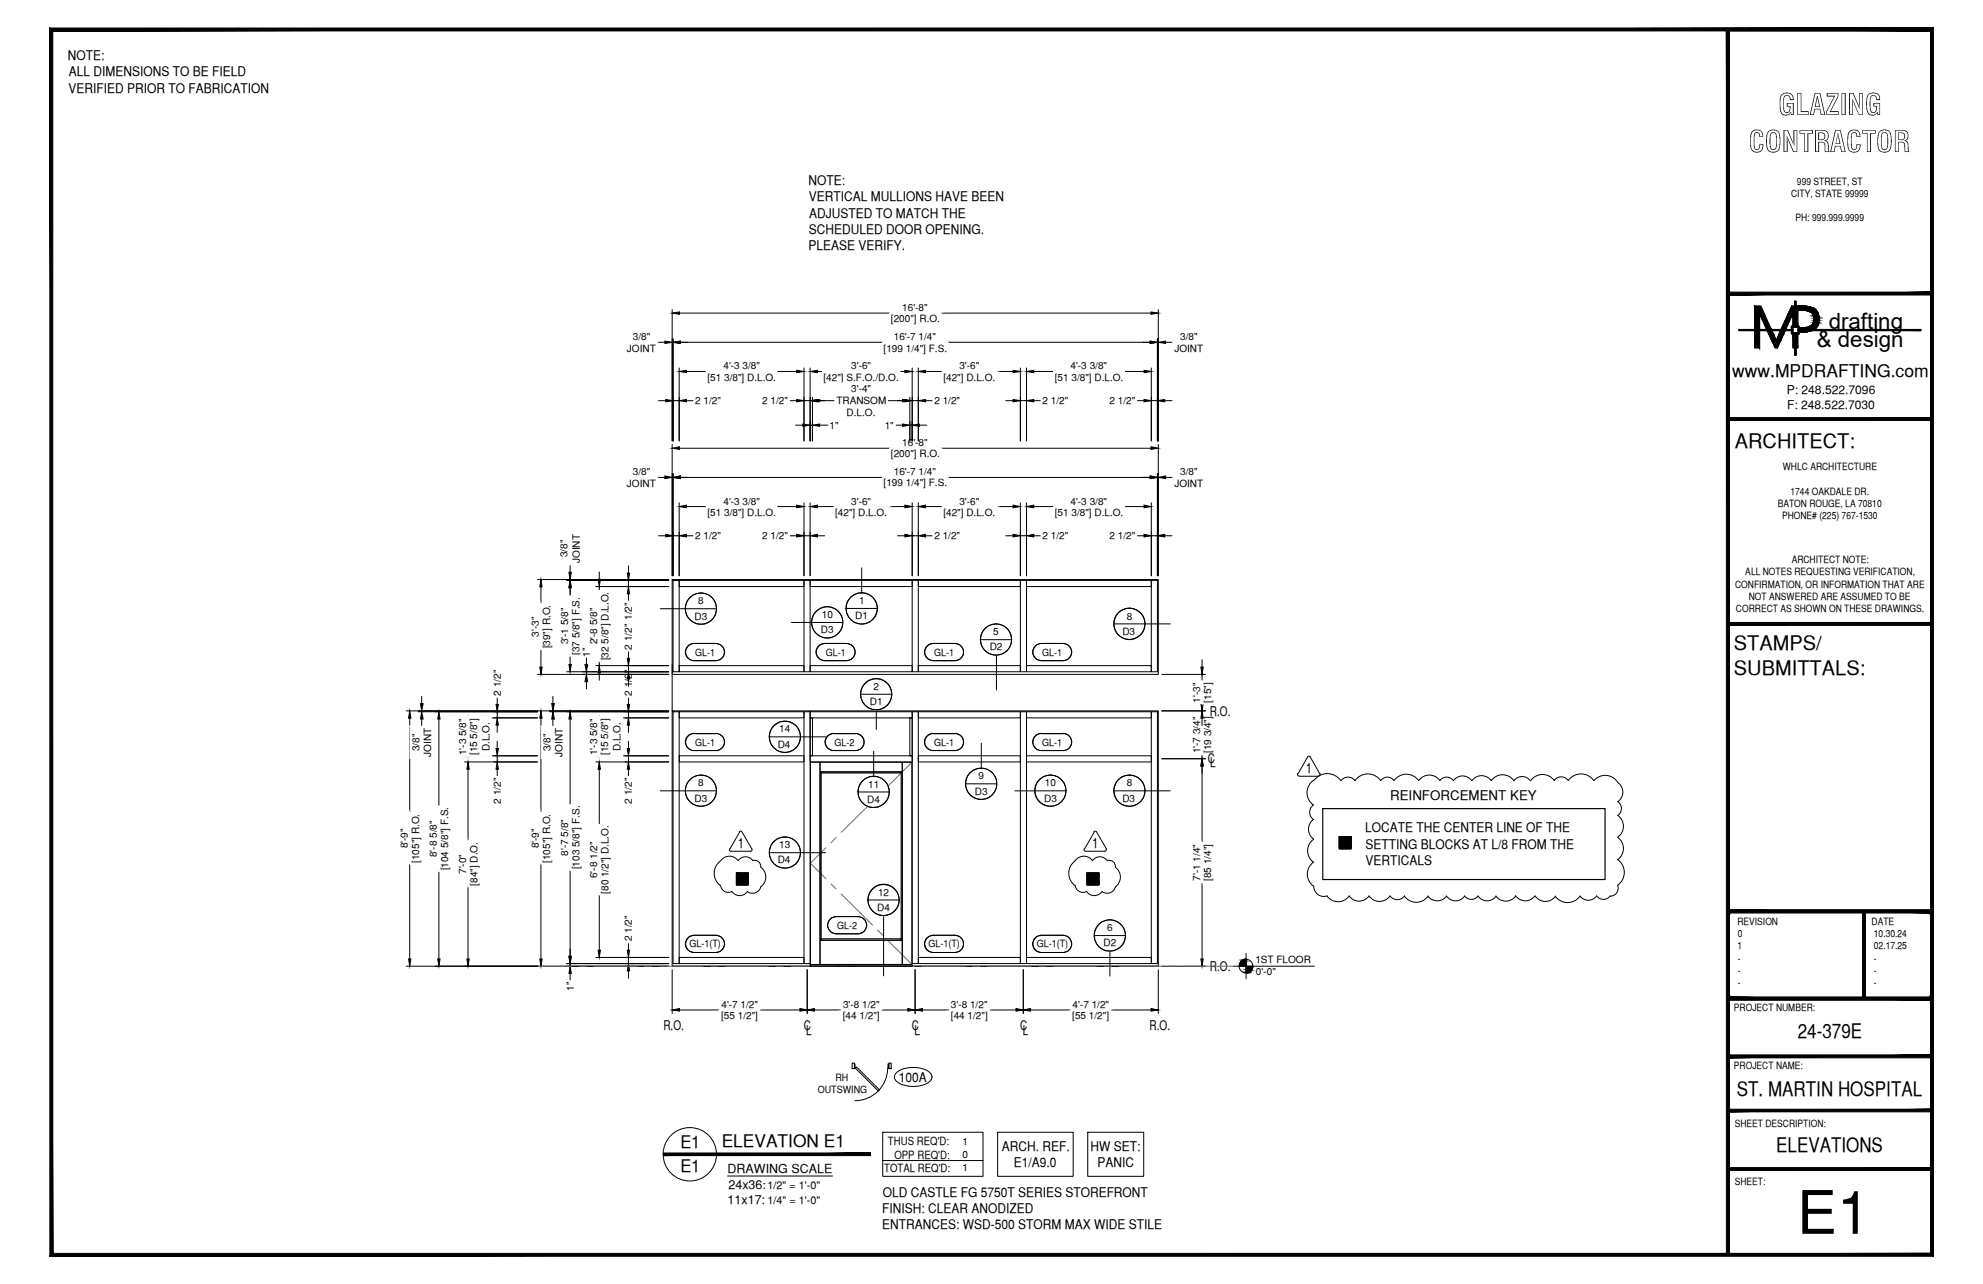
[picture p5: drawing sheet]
<svg xmlns="http://www.w3.org/2000/svg" width="432mm" height="279mm" viewBox="0 0 432 279" stroke-linecap="round" stroke-linejoin="round" font-family="sans-serif">
<defs><g id="words">
<text font-size="13.1" x="391.3" y="268.5">E1</text>
<g font-size="6.3">
<text x="387.2" y="25">GLAZING</text>
<text x="380.8" y="33.1">CONTRACTOR</text>
</g>
<g font-size="4.9">
<text x="398.2" y="71.5">drafting</text>
<text x="395.6" y="75.5">&amp; design</text>
</g>
<g font-size="4.4">
<text x="377.8" y="97.5">ARCHITECT:</text>
<text x="377.6" y="141.5">STAMPS/</text>
<text x="377.6" y="146.9">SUBMITTALS:</text>
<text x="391.5" y="225.8">24-379E</text>
<text x="378.2" y="238.5">ST. MARTIN HOSPITAL</text>
<text x="386.8" y="250.7">ELEVATIONS</text>
</g>
<g font-size="3.8">
<text x="377.2" y="82">www.MPDRAFTING.com</text>
<text x="148.1" y="249.8">E1</text>
<text x="157.2" y="249.6">ELEVATION E1</text>
<text x="148.1" y="255.1">E1</text>
</g>
<g font-size="3.1">
<text x="284.4" y="168.2">1</text>
<text x="160.7" y="184.5">1</text>
<text x="237.8" y="184.5">1</text>
</g>
<g font-size="2.9">
<text x="14.8" y="13.1">NOTE:</text>
<text x="15" y="16.6">ALL DIMENSIONS TO BE FIELD</text>
<text x="14.9" y="20.2">VERIFIED PRIOR TO FABRICATION</text>
<text x="176" y="40.3">NOTE:</text>
<text x="176.1" y="43.8">VERTICAL MULLIONS HAVE BEEN</text>
<text x="176.2" y="47.4">ADJUSTED TO MATCH THE</text>
<text x="176.1" y="50.9">SCHEDULED DOOR OPENING.</text>
<text x="176" y="54.5">PLEASE VERIFY.</text>
<text x="263.5" y="155.8">R.O.</text>
<text x="263" y="166">C</text>
<text x="263.5" y="166.9">L</text>
<text x="302.7" y="174.1">REINFORCEMENT KEY</text>
<text x="297.2" y="181.1">LOCATE THE CENTER LINE OF THE</text>
<text x="297.4" y="184.7">SETTING BLOCKS AT L/8 FROM THE</text>
<text x="297.4" y="188.2">VERTICALS</text>
<text x="263.5" y="211.2">R.O.</text>
<text x="144.5" y="224.2">R.O.</text>
<text x="175.1" y="224.2">C</text>
<text x="175.6" y="225.2">L</text>
<text x="198.6" y="224.2">C</text>
<text x="199.1" y="225.2">L</text>
<text x="222.1" y="224.2">C</text>
<text x="222.7" y="225.2">L</text>
<text x="250.3" y="224.2">R.O.</text>
<text x="195.7" y="235.4">100A</text>
<text x="218.2" y="250.4">ARCH. REF.</text>
<text x="237.5" y="250.4">HW SET:</text>
<text x="220.8" y="253.9">E1/A9.0</text>
<text x="239" y="253.9">PANIC</text>
<text x="192.1" y="264">FINISH: CLEAR ANODIZED</text>
<text x="192.2" y="260.4">OLD CASTLE FG 5750T SERIES STOREFRONT</text>
<text x="192.1" y="267.5">ENTRANCES: WSD-500 STORM MAX WIDE STILE</text>
</g>
<g font-size="2.7">
<text x="158.4" y="255.3">DRAWING SCALE</text>
<text x="158.4" y="261.9">11x17:</text>
<text x="158.6" y="258.6">24x36:</text>
</g>
<g font-size="2.6">
<text x="389.1" y="85.8">P: 248.522.7096</text>
<text x="389.1" y="89">F: 248.522.7030</text>
</g>
<g font-size="2.5">
<text x="193.4" y="249.2">THUS REQ'D:</text>
<text x="192.5" y="255">TOTAL REQ'D:</text>
<text x="194.8" y="252.1">OPP REQ'D:</text>
</g>
<g font-size="2.4">
<text x="167.1" y="258.8">1/2&quot; = 1'-0&quot;</text>
<text x="167.1" y="261.9">1/4&quot; = 1'-0&quot;</text>
</g>
<g font-size="2.2">
<text x="391.3" y="40.2">999 STREET, ST</text>
<text x="390" y="42.9">CITY, STATE 99999</text>
<text x="391" y="48.2">PH: 999.999.9999</text>
<text x="194" y="70.2">[200&quot;] R.O.</text>
<text x="196.5" y="67.7">16'-8&quot;</text>
<text x="136.5" y="76.6">JOINT</text>
<text x="137.8" y="73.9">3/8&quot;</text>
<text x="192.4" y="76.5">[199 1/4&quot;] F.S.</text>
<text x="194.6" y="74">16'-7 1/4&quot;</text>
<text x="255.7" y="76.6">JOINT</text>
<text x="257" y="73.9">3/8&quot;</text>
<text x="154.1" y="82.9">[51 3/8&quot;] D.L.O.</text>
<text x="157.5" y="80.4">4'-3 3/8&quot;</text>
<text x="179.3" y="82.9">[42&quot;] S.F.O./D.O.</text>
<text x="185.4" y="80.4">3'-6&quot;</text>
<text x="205.4" y="82.9">[42&quot;] D.L.O.</text>
<text x="208.9" y="80.4">3'-6&quot;</text>
<text x="229.7" y="82.9">[51 3/8&quot;] D.L.O.</text>
<text x="233.1" y="80.4">4'-3 3/8&quot;</text>
<text x="151.4" y="87.9">2 1/2&quot;</text>
<text x="166" y="87.9">2 1/2&quot;</text>
<text x="182.1" y="87.9">TRANSOM</text>
<text x="185.4" y="85.3">3'-4&quot;</text>
<text x="203.5" y="87.9">2 1/2&quot;</text>
<text x="227" y="87.9">2 1/2&quot;</text>
<text x="241.6" y="87.9">2 1/2&quot;</text>
<text x="180.7" y="93.3">1&quot;</text>
<text x="184.3" y="90.6">D.L.O.</text>
<text x="192.7" y="93.3">1&quot;</text>
<text x="194" y="99.5">[200&quot;] R.O.</text>
<text x="196.5" y="97.1">16'-8&quot;</text>
<text x="136.5" y="106">JOINT</text>
<text x="137.8" y="103.3">3/8&quot;</text>
<text x="192.4" y="105.9">[199 1/4&quot;] F.S.</text>
<text x="194.6" y="103.4">16'-7 1/4&quot;</text>
<text x="255.7" y="106">JOINT</text>
<text x="257" y="103.3">3/8&quot;</text>
<text x="388.2" y="102.3">WHLC ARCHITECTURE</text>
<text x="389.9" y="107.6">1744 OAKDALE DR.</text>
<text x="154.1" y="112.2">[51 3/8&quot;] D.L.O.</text>
<text x="157.5" y="109.8">4'-3 3/8&quot;</text>
<text x="181.9" y="112.2">[42&quot;] D.L.O.</text>
<text x="185.4" y="109.8">3'-6&quot;</text>
<text x="205.4" y="112.2">[42&quot;] D.L.O.</text>
<text x="208.9" y="109.8">3'-6&quot;</text>
<text x="229.7" y="112.2">[51 3/8&quot;] D.L.O.</text>
<text x="233.1" y="109.8">4'-3 3/8&quot;</text>
<text x="387.1" y="110.3">BATON ROUGE, LA 70810</text>
<text x="388" y="113">PHONE# (225) 767-1530</text>
<text x="151.4" y="117.3">2 1/2&quot;</text>
<text x="166" y="117.3">2 1/2&quot;</text>
<text x="203.5" y="117.3">2 1/2&quot;</text>
<text x="227" y="117.3">2 1/2&quot;</text>
<text x="241.6" y="117.3">2 1/2&quot;</text>
<text x="123.6" y="121.3" transform="rotate(-90 123.6 121.3)">3/8&quot;</text>
<text x="126.2" y="122.6" transform="rotate(-90 126.2 122.6)">JOINT</text>
<text x="380" y="125.2">ALL NOTES REQUESTING VERIFICATION,</text>
<text x="390.1" y="122.6">ARCHITECT NOTE:</text>
<text x="152" y="131.5">8</text>
<text x="187.1" y="131.4">1</text>
<text x="377.8" y="127.9">CONFIRMATION, OR INFORMATION THAT ARE</text>
<text x="380.8" y="130.6">NOT ANSWERED ARE ASSUMED TO BE</text>
<text x="137.6" y="136.7" transform="rotate(-90 137.6 136.7)">2 1/2&quot;</text>
<text x="151.3" y="134.8">D3</text>
<text x="178.8" y="137.8">D3</text>
<text x="178.9" y="134.5">10</text>
<text x="186.2" y="134.7">D1</text>
<text x="245.4" y="134.8">8</text>
<text x="378" y="133.2">CORRECT AS SHOWN ON THESE DRAWINGS.</text>
<text x="117.3" y="138.6" transform="rotate(-90 117.3 138.6)">3'-3&quot;</text>
<text x="119.8" y="141.1" transform="rotate(-90 119.8 141.1)">[39&quot;] R.O.</text>
<text x="123.7" y="140.2" transform="rotate(-90 123.7 140.2)">3'-1 5/8&quot;</text>
<text x="126.2" y="142.6" transform="rotate(-90 126.2 142.6)">[37 5/8&quot;] F.S.</text>
<text x="128.5" y="142.9" transform="rotate(-90 128.5 142.9)">1&quot;</text>
<text x="130" y="140.2" transform="rotate(-90 130 140.2)">2'-8 5/8&quot;</text>
<text x="132.5" y="143.7" transform="rotate(-90 132.5 143.7)">[32 5/8&quot;] D.L.O.</text>
<text x="137.6" y="141.4" transform="rotate(-90 137.6 141.4)">2 1/2&quot;</text>
<text x="151.4" y="142.7">GL-1</text>
<text x="179.8" y="142.7">GL-1</text>
<text x="203.4" y="142.7">GL-1</text>
<text x="215.5" y="141.5">D2</text>
<text x="216.3" y="138.2">5</text>
<text x="226.9" y="142.7">GL-1</text>
<text x="244.4" y="138.1">D3</text>
<text x="109" y="151.4" transform="rotate(-90 109 151.4)">2 1/2&quot;</text>
<text x="137.6" y="151.4" transform="rotate(-90 137.6 151.4)">2 1/2&quot;</text>
<text x="189.4" y="153.5">D1</text>
<text x="190.2" y="150.1">2</text>
<text x="261.3" y="152.9" transform="rotate(-90 261.3 152.9)">1'-3&quot;</text>
<text x="263.7" y="152.9" transform="rotate(-90 263.7 152.9)">[15&quot;]</text>
<text x="169.7" y="159.4">14</text>
<text x="91.3" y="163.4" transform="rotate(-90 91.3 163.4)">3/8&quot;</text>
<text x="93.9" y="164.7" transform="rotate(-90 93.9 164.7)">JOINT</text>
<text x="101.5" y="164.3" transform="rotate(-90 101.5 164.3)">1'-3 5/8&quot;</text>
<text x="103.9" y="164.3" transform="rotate(-90 103.9 164.3)">[15 5/8&quot;]</text>
<text x="106.6" y="163.4" transform="rotate(-90 106.6 163.4)">D.L.O.</text>
<text x="119.9" y="163.4" transform="rotate(-90 119.9 163.4)">3/8&quot;</text>
<text x="122.5" y="164.7" transform="rotate(-90 122.5 164.7)">JOINT</text>
<text x="130" y="164.3" transform="rotate(-90 130 164.3)">1'-3 5/8&quot;</text>
<text x="132.5" y="164.3" transform="rotate(-90 132.5 164.3)">[15 5/8&quot;]</text>
<text x="135.1" y="163.4" transform="rotate(-90 135.1 163.4)">D.L.O.</text>
<text x="151.4" y="162.2">GL-1</text>
<text x="169.4" y="162.7">D4</text>
<text x="181.7" y="162.2">GL-2</text>
<text x="203.4" y="162.2">GL-1</text>
<text x="226.9" y="162.2">GL-1</text>
<text x="261.3" y="164" transform="rotate(-90 261.3 164)">1'-7 3/4&quot;</text>
<text x="263.7" y="163.9" transform="rotate(-90 263.7 163.9)">[19 3/4&quot;]</text>
<text x="152" y="171.1">8</text>
<text x="189" y="171.4">11</text>
<text x="212.3" y="172.9">D3</text>
<text x="213" y="169.6">9</text>
<text x="227.5" y="171.1">10</text>
<text x="245.4" y="171.1">8</text>
<text x="109" y="174.9" transform="rotate(-90 109 174.9)">2 1/2&quot;</text>
<text x="137.6" y="174.9" transform="rotate(-90 137.6 174.9)">2 1/2&quot;</text>
<text x="151.3" y="174.4">D3</text>
<text x="188.8" y="174.7">D4</text>
<text x="227.4" y="174.4">D3</text>
<text x="244.4" y="174.4">D3</text>
<text x="88.8" y="184.6" transform="rotate(-90 88.8 184.6)">8'-9&quot;</text>
<text x="117.3" y="184.6" transform="rotate(-90 117.3 184.6)">8'-9&quot;</text>
<text x="169.7" y="184.6">13</text>
<text x="91.2" y="187.8" transform="rotate(-90 91.2 187.8)">[105&quot;] R.O.</text>
<text x="95.1" y="186.5" transform="rotate(-90 95.1 186.5)">8'-8 5/8&quot;</text>
<text x="97.6" y="189.4" transform="rotate(-90 97.6 189.4)">[104 5/8&quot;] F.S.</text>
<text x="101.5" y="190.2" transform="rotate(-90 101.5 190.2)">7'-0&quot;</text>
<text x="119.8" y="187.8" transform="rotate(-90 119.8 187.8)">[105&quot;] R.O.</text>
<text x="123.7" y="186.2" transform="rotate(-90 123.7 186.2)">8'-7 5/8&quot;</text>
<text x="126.2" y="189.2" transform="rotate(-90 126.2 189.2)">[103 5/8&quot;] F.S.</text>
<text x="130" y="191.1" transform="rotate(-90 130 191.1)">6'-8 1/2&quot;</text>
<text x="169.4" y="187.9">D4</text>
<text x="261.3" y="191.6" transform="rotate(-90 261.3 191.6)">7'-1 1/4&quot;</text>
<text x="263.7" y="191.7" transform="rotate(-90 263.7 191.7)">[85 1/4&quot;]</text>
<text x="103.9" y="192.7" transform="rotate(-90 103.9 192.7)">[84&quot;] D.O.</text>
<text x="132.5" y="194.5" transform="rotate(-90 132.5 194.5)">[80 1/2&quot;] D.L.O.</text>
<text x="191.2" y="194.9">12</text>
<text x="182.3" y="202.1">GL-2</text>
<text x="191" y="198.2">D4</text>
<text x="241.1" y="202.6">6</text>
<text x="378.3" y="201.3">REVISION</text>
<text x="378.4" y="204">0</text>
<text x="407.5" y="201.3">DATE</text>
<text x="408" y="204">10.30.24</text>
<text x="137.6" y="204.9" transform="rotate(-90 137.6 204.9)">2 1/2&quot;</text>
<text x="150.1" y="206">GL-1(T)</text>
<text x="202.2" y="206">GL-1(T)</text>
<text x="225.7" y="206">GL-1(T)</text>
<text x="240.3" y="205.9">D2</text>
<text x="273.4" y="209.5">1ST FLOOR</text>
<text x="378.3" y="206.6">1</text>
<text x="378.4" y="209.2">-</text>
<text x="408" y="206.6">02.17.25</text>
<text x="408" y="209.2">-</text>
<text x="125" y="215.6" transform="rotate(-90 125 215.6)">1&quot;</text>
<text x="273.5" y="212.2">0'-0&quot;</text>
<text x="378.4" y="211.9">-</text>
<text x="378.4" y="214.5">-</text>
<text x="408" y="211.9">-</text>
<text x="408" y="214.5">-</text>
<text x="157" y="221.7">[55 1/2&quot;]</text>
<text x="157.1" y="219.3">4'-7 1/2&quot;</text>
<text x="183.5" y="221.7">[44 1/2&quot;]</text>
<text x="183.6" y="219.3">3'-8 1/2&quot;</text>
<text x="207.1" y="219.3">3'-8 1/2&quot;</text>
<text x="207.1" y="221.7">[44 1/2&quot;]</text>
<text x="233.5" y="221.7">[55 1/2&quot;]</text>
<text x="233.6" y="219.3">4'-7 1/2&quot;</text>
<text x="377.6" y="219.9">PROJECT NUMBER:</text>
<text x="377.6" y="232.5">PROJECT NAME:</text>
<text x="178.1" y="237.8">OUTSWING</text>
<text x="181.9" y="235.1">RH</text>
<text x="377.8" y="245.2">SHEET DESCRIPTION:</text>
<text x="209.5" y="249">1</text>
<text x="209.5" y="252">0</text>
<text x="209.5" y="254.8">1</text>
<text x="377.8" y="257.9">SHEET:</text>
</g>
</g></defs>
<!-- layer: COMPONENTS -->
<g fill="none" stroke="#000" stroke-width=".22">
<path d="M146.6 126.3h1.3v19.9h-1.3zM147.9 126.3h27.2v1.3h-27.2zM175.1 126.3h1.3v19.9h-1.3zM176.4 126.3h22.2v1.3h-22.2zM198.6 126.3h1.4v19.9h-1.4zM200 126.3h22.2v1.3h-22.2zM222.2 126.3h1.3v19.9h-1.3zM223.5 126.3h27.2v1.3h-27.2zM250.7 126.3h1.3v19.9h-1.3zM146.4 144.6v10.1M146.6 154.9h1.3v54.8h-1.3zM147.9 154.9h27.2v1.3h-27.2z"/>
<path d="M147.9 144.8h27.2v1.4h-27.2zM175.1 154.9h1.3v54.8h-1.3zM176.4 154.9h22.2v1.3h-22.2zM176.4 144.8h22.2v1.4h-22.2zM198.6 154.9h1.4v54.8h-1.4zM200 154.9h22.2v1.3h-22.2zM200 144.8h22.2v1.4h-22.2zM222.2 154.9h1.3v54.8h-1.3zM223.5 154.9h27.2v1.3h-27.2zM223.5 144.8h27.2v1.4h-27.2zM250.7 154.9h1.3v54.8h-1.3zM147.9 164.5h27.2v1.3h-27.2z"/>
<path d="M176.4 164.5h22.2v1.3h-22.2zM200 164.5h22.2v1.3h-22.2zM223.5 164.5h27.2v1.3h-27.2zM160.3 189.9h2.6v2.7h-2.6zM160.4 189.9l-.1 .1M160.5 189.9l-.2 .2M160.6 189.9l-.3 .3M160.7 189.9l-.4 .3M160.8 189.9l-.5 .5M161 189.9l-.7 .7M161.2 189.9l-.9 .9M161.4 189.9l-1.1 1"/>
<path d="M161.4 189.9l-1.1 1.1M161.5 189.9l-1.2 1.2M161.6 189.9l-1.3 1.3M161.7 189.9l-1.4 1.4M161.9 189.9l-1.6 1.6M162 189.9l-1.7 1.7M162.1 189.9l-1.8 1.7M162.2 189.9l-1.9 1.9M162.4 189.9l-2.1 2.1M162.6 189.9l-2.3 2.3M162.8 189.9l-2.5 2.4M162.8 189.9l-2.5 2.5"/>
<path d="M162.9 189.9l-2.6 2.6M162.9 190l-2.6 2.6M162.9 190.1l-2.4 2.5M162.9 190.2l-2.4 2.4M162.9 190.2l-2.2 2.4M162.9 190.3l-2.2 2.3M162.9 190.4l-2.1 2.2M162.9 190.5l-2 2.1M162.9 190.6l-1.9 2M162.9 190.7l-1.8 1.9M162.9 190.8l-1.7 1.8M162.9 190.9l-1.6 1.7"/>
<path d="M162.9 191l-1.5 1.6M162.9 191.1l-1.4 1.5M162.9 191.2l-1.4 1.4M162.9 191.3l-1.2 1.3M162.9 191.4l-1.2 1.2M162.9 191.5l-1 1.1M162.9 191.6l-1 1M162.9 191.6l-.8 1M162.9 191.8l-.8 .8M162.9 191.8l-.7 .8M162.9 192l-.6 .6M162.9 192l-.5 .6"/>
<path d="M162.9 192.1l-.4 .5M162.9 192.2l-.3 .4M162.9 192.3l-.2 .3M162.9 192.4l-.1 .2M162.9 192.5v.1M236.7 189.9h2.6v2.7h-2.6zM236.7 189.9v.1M236.8 189.9l-.1 .2M237 189.9l-.3 .3M237.1 189.9l-.4 .5M237.2 189.9l-.5 .5M237.4 189.9l-.7 .7"/>
<path d="M237.5 189.9l-.8 .9M237.6 189.9l-.9 .9M237.7 189.9l-1 1M237.7 189.9l-1 1.1M237.9 189.9l-1.2 1.2M237.9 189.9l-1.2 1.3M238.1 189.9l-1.4 1.4M238.1 189.9l-1.4 1.5M238.3 189.9l-1.6 1.6M238.3 189.9l-1.6 1.7M238.4 189.9l-1.7 1.7M238.5 189.9l-1.8 1.9"/>
<path d="M238.6 189.9l-1.9 1.9M238.8 189.9l-2.1 2.1M238.9 189.9l-2.2 2.3M239 189.9l-2.3 2.3M239.1 189.9l-2.4 2.5M239.3 189.9l-2.6 2.6M239.3 190l-2.6 2.6M239.3 190.1l-2.5 2.5M239.3 190.2l-2.4 2.4M239.3 190.2l-2.3 2.4M239.3 190.3l-2.3 2.3M239.3 190.4l-2.1 2.2"/>
<path d="M239.3 190.5l-2.1 2.1M239.3 190.6l-1.9 2M239.3 190.7l-1.9 1.9M239.3 190.8l-1.7 1.8M239.3 190.9l-1.7 1.7M239.3 191l-1.6 1.6M239.3 191.1l-1.5 1.5M239.3 191.2l-1.4 1.4M239.3 191.3l-1.3 1.3M239.3 191.4l-1.2 1.2M239.3 191.5l-1.1 1.1M239.3 191.6l-1 1"/>
<path d="M239.3 191.6l-.9 1M239.3 191.8l-.9 .8M239.3 191.8l-.7 .8M239.3 192l-.7 .6M239.3 192l-.5 .6M239.3 192.1l-.5 .5M239.3 192.2l-.3 .4M239.3 192.4l-.2 .2M239.3 192.5l-.1 .1M291.6 182.1h2.7v2.6h-2.7zM291.7 182.1h-.1M291.8 182.1l-.2 .1"/>
<path d="M291.8 182.1l-.2 .2M292 182.1l-.4 .3M292 182.1l-.4 .4M292.1 182.1l-.5 .5M292.2 182.1l-.6 .6M292.3 182.1l-.7 .7M292.4 182.1l-.8 .8M292.5 182.1l-.9 .8M292.6 182.1l-1 1M292.7 182.1l-1.1 1M292.8 182.1l-1.2 1.2M292.9 182.1l-1.3 1.2"/>
<path d="M293 182.1l-1.4 1.4M293.1 182.1l-1.5 1.4M293.2 182.1l-1.6 1.5M293.2 182.1l-1.6 1.6M293.4 182.1l-1.8 1.7M293.4 182.1l-1.8 1.8M293.6 182.1l-2 1.9M293.6 182.1l-2 2M293.7 182.1l-2.1 2M293.8 182.1l-2.2 2.2M293.9 182.1l-2.3 2.2M294 182.1l-2.4 2.4"/>
<path d="M294.1 182.1l-2.5 2.4M294.2 182.1l-2.6 2.6M294.3 182.1l-2.6 2.6M294.3 182.2l-2.6 2.5M294.3 182.3l-2.5 2.4M294.3 182.5l-2.3 2.2M294.3 182.6l-2.2 2.1M294.3 182.7l-2.1 2M294.3 182.8l-2 1.9M294.3 182.9l-1.9 1.8M294.3 182.9l-1.8 1.8M294.3 183l-1.8 1.7"/>
<path d="M294.3 183.1l-1.6 1.6M294.3 183.2l-1.6 1.5M294.3 183.3l-1.4 1.4M294.3 183.4l-1.4 1.3M294.3 183.5l-1.2 1.2M294.3 183.6l-1.2 1.1M294.3 183.7l-1.1 1M294.3 183.8l-1 .9M294.3 183.9l-.9 .8M294.3 184l-.8 .7M294.3 184.1l-.7 .6M294.3 184.3l-.5 .4"/>
<path d="M294.3 184.3l-.4 .4M294.3 184.5l-.4 .2M294.3 184.5l-.2 .2M294.3 184.6l-.2 .1M147.9 208.3h27.2v1.4h-27.2zM200 208.3h22.2v1.4h-22.2zM223.5 208.3h27.2v1.4h-27.2z"/>
</g>
<!-- layer: SYMBOLS -->
<g fill="none" stroke="#fff" stroke-width=".22">
<path d="M152.7 129l.8 .2M180.1 132l.9 .1M187.6 129l.9 .1M216.9 135.8l.9 .1M245.9 132.3l-.9 .2M150.8 143.7h5.5l-5.2 .1h4.8M155.9 159.6h-5.1h5.4M155.9 140l-5.1 .1h5.4M170.9 157h-.8M179.3 143.7h5.4l-5.1 .1h4.7M184.3 140l-5 .1h5.4M186.3 159.6h-5.1h5.4"/>
<path d="M190.8 147.7l.9 .1M202.9 143.7h5.4l-5.1 .1h4.8M208 159.6h-5.1h5.4M208 140l-5.1 .1h5.4M226.4 143.7h5.4l-5 .1h4.7M231.5 159.6h-5.1h5.4M231.5 140l-5.1 .1h5.4M150.8 163.3h5.5h-5.2h4.8M152.7 168.7l.8 .1M181.2 163.3h5.4h-5.1h4.8M190.2 168.9l.9 .1M202.9 163.3h5.4h-5.1h4.8"/>
<path d="M213.7 167.2l.9 .1M226.4 163.3h5.4h-5h4.7M228.7 168.7l.9 .1M245.9 168.7l-.9 .1M170.9 182.1l-.8 .1M186.9 199.5h-5.1h5.4M192.4 192.5l.9 .1M150.8 207.2h5.5l-5.2 .1h4.8M155.9 203.5l-5.1 .1h5.4M181.8 203.1h5.4l-5.1 .1h4.8M202.9 207.2h5.4l-5.1 .1h4.8M208 203.5l-5.1 .1h5.4"/>
<path d="M226.4 207.2h5.4l-5 .1h4.7M231.5 203.5l-5.1 .1h5.4M241.7 200.2l.9 .1"/>
</g>
<g fill="#fff" stroke="#fff" stroke-width=".22">
<path d="M150.2 159.9l.6-.3h5.4zM150.2 159.9h6.6l-.6-.3zM149.7 160.3l.5-.4h6.6zM149.7 160.3h7.7l-.6-.4zM149.7 160.3h7.7l-8 .5zM149.4 160.8h8.3l-.3-.5zM149.4 160.8h8.3l-8.4 .7zM149.3 161.5h8.5l-.1-.7zM149.3 161.5h8.5l-8.4 .6zM149.4 162.1h8.3l.1-.6zM149.4 162.1h8.3l-8 .6zM149.7 162.7h7.7l.3-.6zM149.7 162.7h7.7l-7.2 .4zM150.2 163.1h6.6l.6-.4zM150.2 163.1h6.6l-6 .2zM150.8 163.3h5.5l.5-.2z"/>
<path d="M180.7 159.9l.5-.3h5.4zM180.7 159.9h6.6l-.7-.3zM180.1 160.3l.6-.4h6.6zM180.1 160.3h7.6l-.4-.4zM180.1 160.3h7.6l-7.9 .5zM179.8 160.8h8.3l-.4-.5zM179.8 160.8h8.3l-8.4 .7zM179.7 161.5h8.5l-.1-.7zM179.7 161.5h8.5l-8.4 .6zM179.8 162.1h8.3l.1-.6zM179.8 162.1h8.3l-8 .6zM180.1 162.7h7.7l.3-.6zM180.1 162.7h7.7l-7.1 .4zM180.7 163.1h6.6l.5-.4zM180.7 163.1h6.6l-6.1 .2zM181.2 163.3h5.4l.7-.2z"/>
<path d="M150.2 203.8l.6-.2h5.4zM150.2 203.8h6.6l-.6-.2zM149.7 204.2l.5-.4h6.6zM149.7 204.2h7.7l-.6-.4zM149.7 204.2h7.7l-8 .6zM149.4 204.8h8.3l-.3-.6zM149.4 204.8h8.3l-8.4 .6zM149.3 205.4h8.5l-.1-.6zM149.3 205.4h8.5l-8.4 .7zM149.4 206.1h8.3l.1-.7zM149.4 206.1h8.3l-8 .5zM149.7 206.6h7.7l.3-.5zM149.7 206.6h7.7l-7.2 .4zM150.2 207h6.6l.6-.4zM150.2 207h6.6l-6 .2zM150.8 207.2h5.5l.5-.2z"/>
<path d="M212 173.5l1.7 .5zM212 173.5l2.6 .4-.9 .1zM211.3 173l.7 .5 2.6 .4zM211.3 173l4.1 .5-.8 .4zM210.7 172.3l.6 .7 4.1 .5zM210.7 172.3l5.4 .7-.7 .5zM210.4 171.4l.3 .9 5.4 .7zM210.4 171.4l6.2 .9-.5 .7zM210.2 170.6l.2 .8 6.2 .9zM210.2 170.6l6.8 .8-.4 .9zM210.4 169.7l-.2 .9 6.8 .8zM210.4 169.7l6.6 .9v.8zM210.7 168.8l-.3 .9 6.6 .9zM210.7 168.8l6.3 .9v.9zM211.3 168.1l-.6 .7 6.3 .9zM211.3 168.1l5.3 .7 .4 .9zM211.3 168.1l5.3 .7-4.6-1.2zM212 167.6l4.1 .5 .5 .7zM212 167.6l4.1 .5-3.3-.8zM212.8 167.3l2.6 .3 .7 .5zM212.8 167.3l2.6 .3-1.7-.4zM213.7 167.2l.9 .1 .8 .3z"/>
<path d="M189.1 154.1l1.7 .4zM189.1 154.1l2.6 .3-.9 .1zM188.4 153.5l.7 .6 2.6 .3zM188.4 153.5l4.1 .6-.8 .3zM187.8 152.8l.6 .7 4.1 .6zM187.8 152.8l5.4 .7-.7 .6zM187.5 152l.3 .8 5.4 .7zM187.5 152l6.2 .8-.5 .7zM187.4 151.1l.1 .9 6.2 .8zM187.4 151.1l6.7 .9-.4 .8zM187.5 150.2l-.1 .9 6.7 .9zM187.5 150.2l6.7 .9-.1 .9zM187.8 149.4l-.3 .8 6.7 .9zM187.8 149.4l6.3 .8 .1 .9zM188.4 148.7l-.6 .7 6.3 .8zM188.4 148.7l5.3 .7 .4 .8zM188.4 148.7l5.3 .7-4.6-1.3zM189.1 148.1l4.1 .6 .5 .7zM189.1 148.1l4.1 .6-3.3-.9zM189.9 147.8l2.6 .3 .7 .6zM189.9 147.8l2.6 .3-1.7-.4zM190.8 147.7l1.7 .4z"/>
<path d="M240 206.5l.8 .4h.9zM240 206.5l2.6 .4h-.9zM239.3 206l.7 .5 2.6 .4zM239.3 206l4.1 .5-.8 .4zM238.8 205.3l.5 .7 4.1 .5zM238.8 205.3l5.3 .7-.7 .5zM238.4 204.5l.4 .8 5.3 .7zM238.4 204.5l6.3 .8-.6 .7zM238.3 203.6l.1 .9 6.3 .8zM238.3 203.6l6.7 .9-.3 .8zM238.4 202.7l-.1 .9 6.7 .9zM238.4 202.7l6.7 .9-.1 .9zM238.8 201.9l-.4 .8 6.7 .9zM238.8 201.9l6.2 .8 .1 .9zM239.3 201.2l-.5 .7 6.2 .8zM239.3 201.2l5.4 .7 .3 .8zM239.3 201.2l5.4 .7-4.7-1.3zM240 200.6l4.1 .6 .6 .7zM240 200.6l4.1 .6-3.3-.9zM240.8 200.3l2.6 .3 .7 .6zM240.8 200.3l2.6 .3-1.7-.4zM241.7 200.2l1.7 .4z"/>
<path d="M150.9 175l1.8 .5zM150.9 175l2.6 .3-.8 .2zM150.2 174.4l.7 .6 2.6 .3zM150.2 174.4l4.2 .6-.9 .3zM149.7 173.7l.5 .7 4.2 .6zM149.7 173.7l5.4 .7-.7 .6zM149.4 172.9l.3 .8 5.4 .7zM149.4 172.9l6.2 .8-.5 .7zM149.2 172.1l.2 .8 6.2 .8zM149.2 172.1l6.7 .8-.3 .8zM149.4 171.2l-.2 .9 6.7 .8zM149.4 171.2l6.6 .9-.1 .8zM149.7 170.4l-.3 .8 6.6 .9zM149.7 170.4l6.2 .8 .1 .9zM150.2 169.7l-.5 .7 6.2 .8zM150.2 169.7l5.4 .7 .3 .8zM150.2 169.7l5.4 .7-4.7-1.3zM150.9 169.1l4.2 .6 .5 .7zM150.9 169.1l4.2 .6-3.3-.9zM151.8 168.8l2.6 .3 .7 .6zM151.8 168.8l2.6 .3-1.7-.4zM152.7 168.7l1.7 .4z"/>
<path d="M227.1 175l1.6 .5zM227.1 175l2.5 .3-.9 .2zM226.4 174.4l.7 .6 2.5 .3zM226.4 174.4l4 .6-.8 .3zM225.8 173.7l.6 .7 4 .6zM225.8 173.7l5.3 .7-.7 .6zM225.5 172.9l.3 .8 5.3 .7zM225.5 172.9l6.2 .8-.6 .7zM225.4 172.1l.1 .8 6.2 .8zM225.4 172.1l6.6 .8-.3 .8zM225.5 171.2l-.1 .9 6.6 .8zM225.5 171.2l6.7 .9-.2 .8zM225.8 170.4l-.3 .8 6.7 .9zM225.8 170.4l6.2 .8 .2 .9zM226.4 169.7l-.6 .7 6.2 .8zM226.4 169.7l5.3 .7 .3 .8zM226.4 169.7l5.3 .7-4.6-1.3zM227.1 169.1l4 .6 .6 .7zM227.1 169.1l4 .6-3.2-.9zM227.9 168.8l2.5 .3 .7 .6zM227.9 168.8l2.5 .3-1.7-.4zM228.7 168.7l1.7 .4z"/>
<path d="M245.9 175.5l1.7-.5zM245 175.3l.9 .2 1.7-.5zM245 175.3l3.3-.9-.7 .6zM244.2 175l.8 .3 3.3-.9zM244.2 175l4.7-1.3-.6 .7zM243.5 174.4l.7 .6 4.7-1.3zM243.5 174.4l5.7-1.5-.3 .8zM243 173.7l.5 .7 5.7-1.5zM243 173.7l6.4-1.6-.2 .8zM242.7 172.9l.3 .8 6.4-1.6zM242.7 172.9l6.5-1.7 .2 .9zM242.6 172.1l.1 .8 6.5-1.7zM242.6 172.1l6.3-1.7 .3 .8zM242.7 171.2l-.1 .9 6.3-1.7zM242.7 171.2l5.6-1.5 .6 .7zM243 170.4l-.3 .8 5.6-1.5zM243 170.4l4.6-1.3 .7 .6zM243.5 169.7l-.5 .7 4.6-1.3zM243.5 169.7l3.3-.9 .8 .3zM243.5 169.7l3.3-.9-2.6 .3zM244.2 169.1l1.7-.4 .9 .1zM244.2 169.1l1.7-.4z"/>
<path d="M202.3 159.9l.6-.3h5.4zM202.3 159.9h6.6l-.6-.3zM201.8 160.3l.5-.4h6.6zM201.8 160.3h7.6l-.5-.4zM201.8 160.3h7.6l-7.9 .5zM201.5 160.8h8.2l-.3-.5zM201.5 160.8h8.2l-8.3 .7zM201.4 161.5h8.4l-.1-.7zM201.4 161.5h8.4l-8.3 .6zM201.5 162.1h8.2l.1-.6zM201.5 162.1h8.2l-7.9 .6zM201.8 162.7h7.6l.3-.6zM201.8 162.7h7.6l-7.1 .4zM202.3 163.1h6.6l.5-.4zM202.3 163.1h6.6l-6 .2zM202.9 163.3h5.4l.6-.2z"/>
<path d="M202.3 203.8l.6-.2h5.4zM202.3 203.8h6.6l-.6-.2zM201.8 204.2l.5-.4h6.6zM201.8 204.2h7.6l-.5-.4zM201.8 204.2h7.6l-7.9 .6zM201.5 204.8h8.2l-.3-.6zM201.5 204.8h8.2l-8.3 .6zM201.4 205.4h8.4l-.1-.6zM201.4 205.4h8.4l-8.3 .7zM201.5 206.1h8.2l.1-.7zM201.5 206.1h8.2l-7.9 .5zM201.8 206.6h7.6l.3-.5zM201.8 206.6h7.6l-7.1 .4zM202.3 207h6.6l.5-.4zM202.3 207h6.6l-6 .2zM202.9 207.2h5.4l.6-.2z"/>
<path d="M225.8 159.9l.6-.3h5.4zM225.8 159.9h6.7l-.7-.3zM225.4 160.3l.4-.4h6.7zM225.4 160.3h7.5l-.4-.4zM225.4 160.3h7.5l-7.9 .5zM225 160.8h8.2l-.3-.5zM225 160.8h8.2l-8.3 .7zM224.9 161.5h8.5l-.2-.7zM224.9 161.5h8.5l-8.4 .6zM225 162.1h8.2l.2-.6zM225 162.1h8.2l-7.8 .6zM225.4 162.7h7.5l.3-.6zM225.4 162.7h7.5l-7.1 .4zM225.8 163.1h6.7l.4-.4zM225.8 163.1h6.7l-6.1 .2zM226.4 163.3h5.4l.7-.2z"/>
<path d="M225.8 203.8l.6-.2h5.4zM225.8 203.8h6.7l-.7-.2zM225.8 203.8h6.7l-7.1 .4zM225.4 204.2h7.5l-.4-.4zM225.4 204.2h7.5l-7.9 .6zM225 204.8h8.2l-.3-.6zM225 204.8h8.2l-8.3 .6zM224.9 205.4h8.5l-.2-.6zM224.9 205.4h8.5l-8.4 .7zM225 206.1h8.2l.2-.7zM225 206.1h8.2l-7.8 .5zM225.4 206.6h7.5l.3-.5zM225.4 206.6h7.5l-7.1 .4zM225.8 207h6.7l.4-.4zM225.8 207h6.7l-6.1 .2zM226.4 207.2h5.4l.7-.2z"/>
<path d="M150.2 140.3l.6-.2h5.4zM150.2 140.3h6.6l-.6-.2zM149.7 140.7l.5-.4h6.6zM149.7 140.7h7.7l-.6-.4zM149.7 140.7h7.7l-8 .6zM149.4 141.3h8.3l-.3-.6zM149.4 141.3h8.3l-8.4 .6zM149.3 141.9h8.5l-.1-.6zM149.3 141.9h8.5l-8.4 .7zM149.4 142.6h8.3l.1-.7zM149.4 142.6h8.3l-8 .5zM149.7 143.1h7.7l.3-.5zM149.7 143.1h7.7l-7.2 .4zM150.2 143.5h6.6l.6-.4zM150.2 143.5h6.6l-6 .2zM150.8 143.7h5.5l.5-.2z"/>
<path d="M178.7 140.3l.6-.2h5.4zM178.7 140.3h6.6l-.6-.2zM178.2 140.7l.5-.4h6.6zM178.2 140.7h7.6l-.5-.4zM178.2 140.7h7.6l-7.9 .6zM177.9 141.3h8.2l-.3-.6zM177.9 141.3h8.2l-8.4 .6zM177.7 141.9h8.5l-.1-.6zM177.7 141.9h8.5l-8.3 .7zM177.9 142.6h8.2l.1-.7zM177.9 142.6h8.2l-7.9 .5zM178.2 143.1h7.6l.3-.5zM178.2 143.1h7.6l-7.1 .4zM178.7 143.5h6.6l.5-.4zM178.7 143.5h6.6l-6 .2zM179.3 143.7h5.4l.6-.2z"/>
<path d="M185.9 135.4l1.7 .4zM185.9 135.4l2.6 .3-.9 .1zM185.2 134.8l.7 .6 2.6 .3zM185.2 134.8l4.2 .6-.9 .3zM184.7 134.1l.5 .7 4.2 .6zM184.7 134.1l5.4 .7-.7 .6zM184.3 133.3l.4 .8 5.4 .7zM184.3 133.3l6.3 .8-.5 .7zM184.3 132.4v.9l6.3 .8zM184.3 132.4l6.6 .9-.3 .8zM184.3 131.5v.9l6.6 .9zM184.3 131.5l6.8 .9-.2 .9zM184.7 130.7l-.4 .8 6.8 .9zM184.7 130.7l6.2 .8 .2 .9zM185.2 130l-.5 .7 6.2 .8zM185.2 130l5.4 .7 .3 .8zM185.2 130l5.4 .7-4.7-1.2zM185.9 129.5l4.2 .5 .5 .7zM185.9 129.5l4.2 .5-3.3-.9zM186.8 129.1l2.6 .4 .7 .5zM186.8 129.1l2.6 .4-1.8-.5zM187.6 129l.9 .1 .9 .4z"/>
<path d="M215.2 142.1l1.7 .5zM215.2 142.1l2.6 .3-.9 .2zM214.5 141.6l.7 .5 2.6 .3zM214.5 141.6l4.1 .5-.8 .3zM213.9 140.9l.6 .7 4.1 .5zM213.9 140.9l5.4 .7-.7 .5zM213.6 140.1l.3 .8 5.4 .7zM213.6 140.1l6.2 .8-.5 .7zM213.5 139.2l.1 .9 6.2 .8zM213.5 139.2l6.7 .9-.4 .8zM213.6 138.3l-.1 .9 6.7 .9zM213.6 138.3l6.7 .9-.1 .9zM213.9 137.5l-.3 .8 6.7 .9zM213.9 137.5l6.3 .8 .1 .9zM214.5 136.8l-.6 .7 6.3 .8zM214.5 136.8l5.3 .7 .4 .8zM214.5 136.8l5.3 .7-4.6-1.3zM215.2 136.2l4.1 .6 .5 .7zM215.2 136.2l4.1 .6-3.3-.9zM216 135.9l2.6 .3 .7 .6zM216 135.9l2.6 .3-1.7-.4zM216.9 135.8l1.7 .4z"/>
<path d="M150.9 135.4l.9 .4h.9zM150.9 135.4l2.6 .4h-.8zM150.2 134.9l.7 .5 2.6 .4zM150.2 134.9l4.2 .5-.9 .4zM149.7 134.2l.5 .7 4.2 .5zM149.7 134.2l5.4 .7-.7 .5zM149.4 133.3l.3 .9 5.4 .7zM149.4 133.3l6.2 .9-.5 .7zM149.2 132.5l.2 .8 6.2 .9zM149.2 132.5l6.7 .8-.3 .9zM149.4 131.6l-.2 .9 6.7 .8zM149.4 131.6l6.6 .9-.1 .8zM149.7 130.7l-.3 .9 6.6 .9zM149.7 130.7l6.2 .9 .1 .9zM150.2 130l-.5 .7 6.2 .9zM150.2 130l5.4 .7 .3 .9zM150.2 130l5.4 .7-4.7-1.2zM150.9 129.5l4.2 .5 .5 .7zM150.9 129.5l4.2 .5-3.3-.8zM151.8 129.2l2.6 .3 .7 .5zM151.8 129.2l2.6 .3-1.7-.5zM152.7 129l1.7 .5z"/>
<path d="M178.4 138.4l.9 .3 .8 .2zM178.4 138.4l2.6 .3-.9 .2zM177.7 137.9l.7 .5 2.6 .3zM177.7 137.9l4.2 .5-.9 .3zM177.2 137.2l.5 .7 4.2 .5zM177.2 137.2l5.4 .7-.7 .5zM176.8 136.3l.4 .9 5.4 .7zM176.8 136.3l6.3 .9-.5 .7zM176.7 135.4l.1 .9 6.3 .9zM176.7 135.4l6.8 .9-.4 .9zM176.8 134.6l-.1 .8 6.8 .9zM176.8 134.6l6.7 .8v.9zM177.2 133.7l-.4 .9 6.7 .8zM177.2 133.7l6.3 .9v.8zM177.7 133l-.5 .7 6.3 .9zM177.7 133l5.4 .7 .4 .9zM177.7 133l5.4 .7-4.7-1.2zM178.4 132.5l4.2 .5 .5 .7zM178.4 132.5l4.2 .5-3.3-.9zM179.3 132.1l2.6 .4 .7 .5zM179.3 132.1l2.6 .4-1.8-.5zM180.1 132l.9 .1 .9 .4z"/>
<path d="M245.9 139.2l1.7-.5-.8 .4zM245 139.1l.9 .1 1.7-.5zM245 139.1l3.3-.9-.7 .5zM244.2 138.7l.8 .4 3.3-.9zM244.2 138.7l4.7-1.2-.6 .7zM243.5 138.2l.7 .5 4.7-1.2zM243.5 138.2l5.7-1.5-.3 .8zM243 137.5l.5 .7 5.7-1.5zM243 137.5l6.4-1.7-.2 .9zM242.7 136.7l.3 .8 6.4-1.7zM242.7 136.7l6.5-1.8 .2 .9zM242.6 135.8l.1 .9 6.5-1.8zM242.6 135.8l6.3-1.8 .3 .9zM242.7 134.9l-.1 .9 6.3-1.8zM242.7 134.9l5.6-1.6 .6 .7zM243 134l-.3 .9 5.6-1.6zM243 134l4.6-1.2 .7 .5zM243.5 133.3l-.5 .7 4.6-1.2zM243.5 133.3l3.3-.8 .8 .3zM243.5 133.3l3.3-.8-2.6 .3zM244.2 132.8l1.7-.5 .9 .2zM244.2 132.8l1.7-.5-.9 .2z"/>
<path d="M202.3 140.3l.6-.2h5.4zM202.3 140.3h6.6l-.6-.2zM201.8 140.7l.5-.4h6.6zM201.8 140.7h7.6l-.5-.4zM201.8 140.7h7.6l-7.9 .6zM201.5 141.3h8.2l-.3-.6zM201.5 141.3h8.2l-8.3 .6zM201.4 141.9h8.4l-.1-.6zM201.4 141.9h8.4l-8.3 .7zM201.5 142.6h8.2l.1-.7zM201.5 142.6h8.2l-7.9 .5zM201.8 143.1h7.6l.3-.5zM201.8 143.1h7.6l-7.1 .4zM202.3 143.5h6.6l.5-.4zM202.3 143.5h6.6l-6 .2zM202.9 143.7h5.4l.6-.2z"/>
<path d="M225.8 140.3l.6-.2h5.4zM225.8 140.3h6.7l-.7-.2zM225.8 140.3h6.7l-7.1 .4zM225.4 140.7h7.5l-.4-.4zM225.4 140.7h7.5l-7.9 .6zM225 141.3h8.2l-.3-.6zM225 141.3h8.2l-8.3 .6zM224.9 141.9h8.5l-.2-.6zM224.9 141.9h8.5l-8.4 .7zM225 142.6h8.2l.2-.7zM225 142.6h8.2l-7.8 .5zM225.4 143.1h7.5l.3-.5zM225.4 143.1h7.5l-7.1 .4zM225.8 143.5h6.7l.4-.4zM225.8 143.5h6.7l-6.1 .2zM226.4 143.7h5.4l.7-.2z"/>
<path d="M181.2 199.7l.6-.2h5.4zM181.2 199.7h6.6l-.6-.2zM180.7 200.2l.5-.5h6.6zM180.7 200.2h7.6l-.5-.5zM180.7 200.2h7.6l-8 .5zM180.3 200.7h8.3l-.3-.5zM180.3 200.7h8.3l-8.4 .6zM180.2 201.3h8.5l-.1-.6zM180.2 201.3h8.5l-8.4 .6zM180.3 201.9h8.3l.1-.6zM180.3 201.9h8.3l-7.9 .6zM180.7 202.5h7.6l.3-.6zM180.7 202.5h7.6l-7.1 .4zM181.2 202.9h6.6l.5-.4zM181.2 202.9h6.6l-6 .2zM181.8 203.1h5.4l.6-.2z"/>
<path d="M190.7 198.8l1.7 .5zM190.7 198.8l2.6 .3-.9 .2zM190 198.2l.7 .6 2.6 .3zM190 198.2l4.1 .6-.8 .3zM189.5 197.5l.5 .7 4.1 .6zM189.5 197.5l5.3 .7-.7 .6zM189.1 196.7l.4 .8 5.3 .7zM189.1 196.7l6.3 .8-.6 .7zM189 195.8l.1 .9 6.3 .8zM189 195.8l6.7 .9-.3 .8zM189.1 195l-.1 .8 6.7 .9zM189.1 195l6.7 .8-.1 .9zM189.5 194.2l-.4 .8 6.7 .8zM189.5 194.2l6.2 .8 .1 .8zM190 193.5l-.5 .7 6.2 .8zM190 193.5l5.4 .7 .3 .8zM190 193.5l5.4 .7-4.7-1.3zM190.7 192.9l4.1 .6 .6 .7zM190.7 192.9l4.1 .6-3.3-.9zM191.5 192.6l2.6 .3 .7 .6zM191.5 192.6l2.6 .3-1.7-.4zM192.4 192.5l1.7 .4z"/>
<path d="M188.5 175.3l.9 .3 .8 .1zM188.5 175.3l2.6 .3-.9 .1zM187.8 174.8l.7 .5 2.6 .3zM187.8 174.8l4.2 .5-.9 .3zM187.3 174.1l.5 .7 4.2 .5zM187.3 174.1l5.4 .7-.7 .5zM186.9 173.2l.4 .9 5.4 .7zM186.9 173.2l6.3 .9-.5 .7zM186.9 172.3v.9l6.3 .9zM186.9 172.3l6.6 .9-.3 .9zM186.9 171.4v.9l6.6 .9zM186.9 171.4l6.8 .9-.2 .9zM187.3 170.6l-.4 .8 6.8 .9zM187.3 170.6l6.2 .8 .2 .9zM187.8 169.9l-.5 .7 6.2 .8zM187.8 169.9l5.4 .7 .3 .8zM187.8 169.9l5.4 .7-4.7-1.2zM188.5 169.4l4.2 .5 .5 .7zM188.5 169.4l4.2 .5-3.3-.9zM189.4 169l2.6 .4 .7 .5zM189.4 169l2.6 .4-1.8-.5zM190.2 168.9l1.8 .5z"/>
<path d="M170.9 188.9l1.7-.4zM170.1 188.8l.8 .1 1.7-.4zM170.1 188.8l3.3-.8-.8 .5zM169.2 188.5l.9 .3 3.3-.8zM169.2 188.5l4.7-1.3-.5 .8zM168.5 188l.7 .5 4.7-1.3zM168.5 188l5.7-1.6-.3 .8zM168 187.2l.5 .8 5.7-1.6zM168 187.2l6.3-1.7-.1 .9zM167.6 186.4l.4 .8 6.3-1.7zM167.6 186.4l6.6-1.7 .1 .8zM167.5 185.5l.1 .9 6.6-1.7zM167.5 185.5l6.4-1.7 .3 .9zM167.6 184.7l-.1 .8 6.4-1.7zM167.6 184.7l5.8-1.6 .5 .7zM168 183.8l-.4 .9 5.8-1.6zM168 183.8l4.6-1.2 .8 .5zM168.5 183.1l-.5 .7 4.6-1.2zM168.5 183.1l3.3-.9 .8 .4zM168.5 183.1l3.3-.9-2.6 .4zM169.2 182.6l1.7-.5 .9 .1zM169.2 182.6l1.7-.5z"/>
<path d="M170.9 163.8l1.7-.5zM170.1 163.6l.8 .2 1.7-.5zM170.1 163.6l3.3-.8-.8 .5zM169.2 163.3l.9 .3 3.3-.8zM169.2 163.3l4.7-1.2-.5 .7zM168.5 162.8l.7 .5 4.7-1.2zM168.5 162.8l5.7-1.6-.3 .9zM168 162.1l.5 .7 5.7-1.6zM168 162.1l6.3-1.8-.1 .9zM167.6 161.2l.4 .9 6.3-1.8zM167.6 161.2l6.6-1.8 .1 .9zM167.5 160.3l.1 .9 6.6-1.8zM167.5 160.3l6.4-1.7 .3 .8zM167.6 159.4l-.1 .9 6.4-1.7zM167.6 159.4l5.8-1.5 .5 .7zM168 158.6l-.4 .8 5.8-1.5zM168 158.6l4.6-1.2 .8 .5zM168.5 157.9l-.5 .7 4.6-1.2zM168.5 157.9l3.3-.9 .8 .4zM168.5 157.9l3.3-.9-2.6 .4zM169.2 157.4l1.7-.4h.9zM169.2 157.4l1.7-.4h-.8z"/>
</g>
<g fill="none" stroke="#000" stroke-width=".22">
<path d="M143.8 132.5h12.2M172.3 135.4h11.2M184.3 132.4h6.8M187.6 123.6v5.4M213.5 139.2h6.8M242.6 135.8h12.2M149.7 140.7l.5-.4 .9-.3h4.8a1.87 1.87 0 0 1 1.9 1.9 1.87 1.87 0 0 1-1.9 1.9h-4.8a1.87 1.87 0 0 1-1.6-1.1 1.87 1.87 0 0 1 .2-2zM151.1 159.6a1.87 1.87 0 0 0-1.9 1.8 1.87 1.87 0 0 0 1.9 1.9M151.1 159.6h4.8M151.1 143.8h4.8M155.9 159.6a1.87 1.87 0 0 1 1.8 1.8 1.87 1.87 0 0 1-1.8 1.9M155.9 140a1.87 1.87 0 0 1 1.8 1.9 1.87 1.87 0 0 1-1.8 1.9"/>
<path d="M155.9 140h-4.8a1.87 1.87 0 0 0-1.9 1.9 1.87 1.87 0 0 0 1.9 1.9M178.2 140.7l.5-.4 .9-.3h4.7a1.87 1.87 0 0 1 1.9 1.9 1.87 1.87 0 0 1-1.9 1.9h-4.7a1.87 1.87 0 0 1-1.7-1.1 1.87 1.87 0 0 1 .3-2zM179.5 140a1.87 1.87 0 0 0-1.8 1.9 1.87 1.87 0 0 0 1.8 1.9M179.6 140h4.7a1.87 1.87 0 0 1 1.9 1.9 1.87 1.87 0 0 1-1.9 1.9h-4.7M181.5 159.6a1.87 1.87 0 0 0-1.9 1.8 1.87 1.87 0 0 0 1.9 1.9M181.5 159.6h4.8M186.3 159.6a1.87 1.87 0 0 1 1.9 1.8 1.87 1.87 0 0 1-1.9 1.9h-4.8M187.4 151.1h6.8M190.8 153.3v5.4M201.8 140.7l.5-.4 .9-.3h4.8a1.87 1.87 0 0 1 1.8 1.9 1.87 1.87 0 0 1-1.8 1.9h-4.8a1.87 1.87 0 0 1-1.6-1.1 1.87 1.87 0 0 1 .2-2zM203.2 159.6a1.87 1.87 0 0 0-1.9 1.8 1.87 1.87 0 0 0 1.9 1.9M203.2 140a1.87 1.87 0 0 0-1.9 1.9 1.87 1.87 0 0 0 1.9 1.9"/>
<path d="M203.2 140h4.7a1.87 1.87 0 0 1 1.9 1.9 1.87 1.87 0 0 1-1.9 1.9h-4.7M203.2 159.6h4.8M207.9 159.6a1.87 1.87 0 0 1 1.9 1.8 1.87 1.87 0 0 1-1.9 1.9h-4.7M217 142.6v7.5M225.4 140.7l.4-.4 1-.3h4.7a1.87 1.87 0 0 1 1.9 1.9 1.87 1.87 0 0 1-1.9 1.9h-4.7a1.87 1.87 0 0 1-1.7-1.1 1.87 1.87 0 0 1 .3-2zM226.7 159.6a1.87 1.87 0 0 0-1.8 1.8 1.87 1.87 0 0 0 1.8 1.9M226.8 159.6h4.7M226.8 143.8h4.7M231.5 159.6a1.87 1.87 0 0 1 1.9 1.8 1.87 1.87 0 0 1-1.9 1.9M231.5 140a1.87 1.87 0 0 1 1.9 1.9 1.87 1.87 0 0 1-1.9 1.9M231.5 140h-4.8a1.87 1.87 0 0 0-1.8 1.9 1.87 1.87 0 0 0 1.8 1.9M143.8 172.1h12.2"/>
<path d="M149.7 160.3l1.1-.7h5.1a1.84 1.84 0 0 1 1.9 1.9 1.84 1.84 0 0 1-1.9 1.8h-4.8a1.84 1.84 0 0 1-1.6-1.1 1.84 1.84 0 0 1 .2-1.9zM151.1 163.3h4.8M167.5 160.3h12.3M180.1 160.3l1.1-.7h5.1a1.84 1.84 0 0 1 1.9 1.9 1.84 1.84 0 0 1-1.9 1.8h-4.8a1.84 1.84 0 0 1-1.6-1.1 1.84 1.84 0 0 1 .2-1.9zM186.9 172.3h6.8M190.2 163.4v5.5M201.8 160.3l1.1-.7h5.1a1.84 1.84 0 0 1 1.8 1.9 1.84 1.84 0 0 1-1.8 1.8h-4.8a1.84 1.84 0 0 1-1.7-1.1 1.84 1.84 0 0 1 .3-1.9zM210.2 170.6h6.8M213.7 161.7v5.5M221 172.1h11.2M225.4 160.3l1-.7h5.1a1.84 1.84 0 0 1 1.9 1.9 1.84 1.84 0 0 1-1.9 1.8h-4.7a1.84 1.84 0 0 1-1.7-1.1 1.84 1.84 0 0 1 .3-1.9zM226.8 163.3h4.7"/>
<path d="M242.6 172.1h12.2M167.5 185.5h12.3M186.8 199.5a1.87 1.87 0 0 1 1.9 1.8 1.87 1.87 0 0 1-1.9 1.9M186.9 199.5h-4.8a1.87 1.87 0 0 0-1.9 1.8 1.87 1.87 0 0 0 1.9 1.9M189 195.8h6.8M192.4 199.3v13M149.7 204.2l.5-.4 .9-.3h4.8a1.87 1.87 0 0 1 1.9 1.9 1.87 1.87 0 0 1-1.9 1.9h-4.8a1.87 1.87 0 0 1-1.6-1.1 1.87 1.87 0 0 1 .2-2zM151.1 207.3h4.8M155.9 203.5a1.87 1.87 0 0 1 1.8 1.9 1.87 1.87 0 0 1-1.8 1.9M155.9 203.5h-4.8a1.87 1.87 0 0 0-1.9 1.9 1.87 1.87 0 0 0 1.9 1.9M180.7 200.2l.5-.5 .9-.2h4.8a1.87 1.87 0 0 1 1.8 1.8 1.87 1.87 0 0 1-1.8 1.9h-4.8a1.87 1.87 0 0 1-1.7-1.1 1.87 1.87 0 0 1 .3-1.9zM182.1 203.2h4.8"/>
<path d="M201.8 204.2l.5-.4 .9-.3h4.8a1.87 1.87 0 0 1 1.8 1.9 1.87 1.87 0 0 1-1.8 1.9h-4.8a1.87 1.87 0 0 1-1.6-1.1 1.87 1.87 0 0 1 .2-2zM203.2 203.5a1.87 1.87 0 0 0-1.9 1.9 1.87 1.87 0 0 0 1.9 1.9M203.2 203.5h4.7a1.87 1.87 0 0 1 1.9 1.9 1.87 1.87 0 0 1-1.9 1.9h-4.7M225.4 204.2l.4-.4 1-.3h4.7a1.87 1.87 0 0 1 1.9 1.9 1.87 1.87 0 0 1-1.9 1.9h-4.7a1.87 1.87 0 0 1-1.7-1.1 1.87 1.87 0 0 1 .3-2zM226.8 207.3h4.7M231.5 203.5a1.87 1.87 0 0 1 1.9 1.9 1.87 1.87 0 0 1-1.9 1.9M231.5 203.5h-4.8a1.87 1.87 0 0 0-1.8 1.9 1.87 1.87 0 0 0 1.8 1.9M238.3 203.6h6.8M241.7 206.9v5.5M268.5 210.2h17.7M271.3 207.5v5.5M192.2 246.4h21.9v9.6h-21.9z"/>
<path d="M192.2 252.5h21.9"/>
<circle cx="152.6" cy="132.5" r="3.4"/>
<circle cx="152.6" cy="132.4" r="3.4"/>
<circle cx="180.1" cy="135.4" r="3.4"/>
<circle cx="187.6" cy="132.4" r="3.4"/>
<circle cx="187.7" cy="132.4" r="3.4"/>
<circle cx="216.9" cy="139.2" r="3.4"/>
<circle cx="245.9" cy="135.7" r="3.4"/>
<circle cx="246" cy="135.8" r="3.4"/>
<circle cx="190.8" cy="151.1" r="3.4"/>
<circle cx="190.8" cy="151" r="3.4"/>
<circle cx="152.6" cy="172.1" r="3.4"/>
<circle cx="170.9" cy="160.3" r="3.4"/>
<circle cx="170.9" cy="160.4" r="3.4"/>
<circle cx="190.2" cy="172.3" r="3.4"/>
<circle cx="190.3" cy="172.3" r="3.4"/>
<circle cx="213.6" cy="170.6" r="3.4"/>
<circle cx="213.6" cy="170.5" r="3.4"/>
<circle cx="228.7" cy="172.1" r="3.4"/>
<circle cx="228.8" cy="172.1" r="3.4"/>
<circle cx="245.9" cy="172.1" r="3.4"/>
<circle cx="246" cy="172.1" r="3.4"/>
<circle cx="170.9" cy="185.5" r="3.4"/>
<circle cx="192.4" cy="195.8" r="3.4"/>
<circle cx="192.4" cy="195.9" r="3.4"/>
<circle cx="241.6" cy="203.5" r="3.4"/>
<circle cx="241.7" cy="203.6" r="3.4"/>
<circle cx="271.3" cy="210.2" r="1.49"/>
<circle cx="150.2" cy="251.2" r="5.8"/>
</g>
<!-- layer: ROUGH OPENING -->
<path d="M146.4 126.1h105.8v20.6h-105.8zM146.4 154.7h105.8v55.5h-105.8z" fill="none" stroke="#000" stroke-width=".22"/>
<!-- layer: DIM -->
<g fill="none" stroke="#000" stroke-width=".22">
<path d="M143.2 74.5h1.6M146.4 67.4v28.5M146.4 74.5h.2M146.6 73.7v22.2M148 68.1h45.7M148.1 74.5h44.1M204.9 68.1h45.7M206.4 74.5h44M252 73.7v22.2M252 74.5h.2M252.2 67.4v28.5M253.8 74.5h1.6"/>
<path d="M143.4 87.2h1.6M146.4 96.7v28.6M146.6 87.2h1.3M147.9 80.1v15.8M148 97.5h45.7M149.5 87.2h1.6M149.5 80.8h4.3M169.2 80.8h4.3M171.9 87.2h1.6M173.2 92.5h1.6M175.1 80.1v15.8M175.1 87.2h1.3"/>
<path d="M176.4 80.1v15.8M176.4 92.5h.5M176.9 86.4v9.5M178 87.2h3.8M178 80.8h1.1M178.5 92.5h2M193.2 87.2h3.8M194.9 92.5h1.6M196 80.8h1M198.1 92.5h.5M198.1 86.4v9.5M198.6 80.1v15.8"/>
<path d="M198.6 87.2h1.4M200 80.1v15.8M200.2 92.5h1.6M201.5 87.2h1.6M201.5 80.8h3.7M204.9 97.5h45.7M217 80.8h3.6M219 87.2h1.6M222.2 80.1v15.8M222.2 87.2h1.3M223.5 80.1v15.8M225.1 87.2h1.6"/>
<path d="M225.1 80.8h4.3M244.8 80.8h4.3M247.5 87.2h1.6M250.7 80.1v15.8M250.7 87.2h1.3M252.2 96.7v28.6M253.6 87.2h1.6M143.2 103.9h1.6M143.4 116.6h1.6M146.4 103.9h.2M146.6 103.1v22.2M146.6 116.6h1.3"/>
<path d="M147.9 109.4v15.9M148.1 103.9h44.1M149.5 116.6h1.6M149.5 110.2h4.3M169.2 110.2h4.3M171.9 116.6h1.6M175.1 116.6h1.3M175.1 109.4v15.9M176.4 109.4v15.9M178 116.6h1.6M178 110.2h3.6M193.4 110.2h3.6"/>
<path d="M195.5 116.6h1.5M198.6 116.6h1.4M198.6 109.4v15.9M200 109.4v15.9M201.5 116.6h1.6M201.5 110.2h3.7M206.4 103.9h44M217 110.2h3.6M219 116.6h1.6M222.2 116.6h1.3M222.2 109.4v15.9M223.5 109.4v15.9"/>
<path d="M225.1 116.6h1.6M225.1 110.2h4.3M244.8 110.2h4.3M247.5 116.6h1.6M250.7 109.4v15.9M250.7 116.6h1.3M252 103.1v22.2M252 103.9h.2M253.6 116.6h1.6M253.8 103.9h1.6M117 126.1h28.6M117.8 127.7v3.7"/>
<path d="M123.4 126.3h22.2M124.1 122.9v1.6M124.1 126.1v.2M124.1 127.9v1.8M129.7 127.6h15.9M130.5 124.5v1.5M130.5 127.6v.9M136.8 123.1v1.6M136.8 126.3v1.3M136.8 129.2v1.6M88.5 154.7h57.1M89.2 156.3v20.5"/>
<path d="M91.1 154.9h25.9M91.8 151.5v1.6M91.8 154.7v.2M91.8 156.5v1.6M95.6 156.5v18.9M101.2 156.2h15.8M101.9 157.8v5.1M108.3 151.7v1.6M108.3 154.9v1.3M108.3 157.8v1.6M117 146.7h28.6M117.8 141.4v3.8"/>
<path d="M117.8 156.3v20.5M119.6 154.9h26M120.4 151.5v1.6M120.4 154.7v.2M120.4 156.5v1.6M123.4 146.2h22.2M124.1 142.8v1.8M124.1 156.5v18.6M127.7 143v1.6M127.7 146.2v.5M127.7 148.3v1.6M129.7 156.2h15.9"/>
<path d="M129.7 144.8h15.9M130.5 144v.8M130.5 146.4v1.6M130.5 157.8v5.1M136.8 141.7v1.6M136.8 144.8v1.4M136.8 147.8v1.6M136.8 151.7v1.6M136.8 154.9v1.3M136.8 157.8v1.6M253 154.7h9.5M253 146.7h9.5"/>
<path d="M261.7 143.6v1.6M261.7 146.7v1.5M261.7 151.5v1.6M261.7 153.2v2.4M261.7 156.3v1.6M101.2 165.8h15.8M101.2 164.5h15.8M101.9 167.4v15.6M108.3 161.3v1.6M108.3 164.5v1.3M108.3 167.4v1.6M129.7 165.8h15.9"/>
<path d="M129.7 164.5h15.9M130.5 167.4v12M136.8 161.3v1.6M136.8 164.5v1.3M136.8 167.4v1.6M253 165.1h9.5M261.7 164.1v1M261.7 166.7v16.7M89.2 188v20.7M95.6 189.7v19M101.9 193v15.7M117.8 188v20.7"/>
<path d="M124.1 189.4v18.7M130.5 194.8v12M261.7 192v16.7M88.5 210.2h57.1M123.4 209.7h22.2M124.1 209.7v.5M124.1 211.8v1.6M129.7 208.3h15.9M136.8 205.2v1.6M136.8 208.3v1.4M136.8 211.3v1.6M146.4 211v9.5"/>
<path d="M148 219.8h8.8M165.4 219.8h8.8M175.8 211v9.5M177.4 219.8h5.8M191.8 219.8h5.9M199.3 211v9.5M200.9 219.8h5.9M215.4 219.8h5.8M222.8 211v9.5M224.4 219.8h8.8M241.8 219.8h8.8M252.2 211v9.5"/>
<path d="M253 210.2h9.5"/>
</g>
<g fill="#000" stroke="#000" stroke-width=".22">
<path d="M144.8 74.2l1.6 .3-1.6 .2zM146.4 68.1l1.6-.2v.5zM146.6 74.5l1.5-.3v.5zM250.4 74.2l1.6 .3-1.6 .2zM250.6 67.9l1.6 .2-1.6 .3zM252.2 74.5l1.6-.3v.5zM145 86.9l1.6 .3-1.6 .2zM146.4 97.5l1.6-.3v.6zM147.9 87.2l1.6-.3v.5zM147.9 80.8l1.6-.2v.5zM173.5 80.6l1.6 .2-1.6 .3zM173.5 86.9l1.6 .3-1.6 .2z"/>
<path d="M174.8 92.3l1.6 .2-1.6 .3zM176.4 80.8l1.6-.2v.5zM176.4 87.2l1.6-.3v.5zM176.9 92.5l1.6-.2v.5zM176.9 87.2l1.6-.3v.5zM196.5 92.3l1.6 .2-1.6 .3zM196.5 86.9l1.6 .3-1.6 .2zM197 80.6l1.6 .2-1.6 .3zM197 86.9l1.6 .3-1.6 .2zM198.6 92.5l1.6-.2v.5zM200 87.2l1.5-.3v.5zM200 80.8l1.5-.2v.5z"/>
<path d="M220.6 80.6l1.6 .2-1.6 .3zM220.6 86.9l1.6 .3-1.6 .2zM223.5 87.2l1.6-.3v.5zM223.5 80.8l1.6-.2v.5zM249.1 86.9l1.6 .3-1.6 .2zM249.1 80.6l1.6 .2-1.6 .3zM250.6 97.2l1.6 .3-1.6 .3zM252 87.2l1.6-.3v.5zM144.8 103.6l1.6 .3-1.6 .2zM145 116.3l1.6 .3-1.6 .2zM146.6 103.9l1.5-.3v.5zM147.9 116.6l1.6-.3v.5z"/>
<path d="M147.9 110.2l1.6-.3v.6zM173.5 109.9l1.6 .3-1.6 .3zM173.5 116.3l1.6 .3-1.6 .2zM176.4 110.2l1.6-.3v.6zM176.4 116.6l1.6-.3v.5zM197 109.9l1.6 .3-1.6 .3zM197 116.3l1.6 .3-1.6 .2zM200 116.6l1.5-.3v.5zM200 110.2l1.5-.3v.6zM220.6 109.9l1.6 .3-1.6 .3zM220.6 116.3l1.6 .3-1.6 .2zM223.5 116.6l1.6-.3v.5z"/>
<path d="M223.5 110.2l1.6-.3v.6zM249.1 116.3l1.6 .3-1.6 .2zM249.1 109.9l1.6 .3-1.6 .3zM250.4 103.6l1.6 .3-1.6 .2zM252 116.6l1.6-.3v.5zM252.2 103.9l1.6-.3v.5zM117.8 126.1l.2 1.6h-.5zM124.1 126.3l.3 1.6h-.5zM123.9 124.5h.5l-.3 1.6zM130.2 126h.5l-.2 1.6zM136.6 124.7h.5l-.3 1.6zM136.8 127.6l.3 1.6h-.5z"/>
<path d="M89.2 154.7l.3 1.6h-.5zM91.6 153.1h.5l-.3 1.6zM91.8 154.9l.3 1.6h-.5zM95.6 154.9l.2 1.6h-.5zM101.9 156.2l.3 1.6h-.5zM108.3 156.2l.2 1.6h-.5zM108 153.3h.5l-.2 1.6zM117.8 154.7l.2 1.6h-.5zM117.5 145.2h.5l-.2 1.5zM120.1 153.1h.6l-.3 1.6zM120.4 154.9l.3 1.6h-.6zM124.1 154.9l.3 1.6h-.5z"/>
<path d="M123.9 144.6h.5l-.3 1.6zM127.7 146.7l.3 1.6h-.6zM127.4 144.6h.6l-.3 1.6zM130.5 156.2l.2 1.6h-.5zM130.5 144.8l.2 1.6h-.5zM136.8 156.2l.3 1.6h-.5zM136.6 153.3h.5l-.3 1.6zM136.8 146.2l.3 1.6h-.5zM136.6 143.3h.5l-.3 1.5zM261.5 153.1h.5l-.3 1.6zM261.5 145.2h.5l-.3 1.5zM261.7 154.7l.3 1.6h-.5z"/>
<path d="M101.9 165.8l.3 1.6h-.5zM101.7 162.9h.5l-.3 1.6zM108 162.9h.5l-.2 1.6zM108.3 165.8l.2 1.6h-.5zM130.5 165.8l.2 1.6h-.5zM130.2 162.9h.5l-.2 1.6zM136.6 162.9h.5l-.3 1.6zM136.8 165.8l.3 1.6h-.5zM261.7 165.1l.3 1.6h-.5zM89 208.7h.5l-.3 1.5zM95.3 208.7h.5l-.2 1.5zM101.7 208.7h.5l-.3 1.5z"/>
<path d="M117.5 208.7h.5l-.2 1.5zM123.9 208.1h.5l-.3 1.6zM124.1 210.2l.3 1.6h-.5zM130.2 206.8h.5l-.2 1.5zM136.8 209.7l.3 1.6h-.5zM136.6 206.8h.5l-.3 1.5zM146.4 219.8l1.6-.3v.5zM174.2 219.5l1.6 .3-1.6 .2zM175.8 219.8l1.6-.3v.5zM197.7 219.5l1.6 .3-1.6 .2zM199.3 219.8l1.6-.3v.5zM221.2 219.5l1.6 .3-1.6 .2z"/>
<path d="M222.8 219.8l1.6-.3v.5zM250.6 219.5l1.6 .3-1.6 .2zM261.5 208.7h.5l-.3 1.5z"/>
</g>
<g fill="#fff" stroke="#fff" stroke-width=".22">
<path d="M115.4 180v4.9h2.4zM115.4 180h2.4v4.9z"/>
<path d="M117.8 176.8v11.2h2.8zM117.8 176.8h2.8v11.2z"/>
<path d="M121.7 178v8.6h2.4zM121.7 178h2.4v8.6z"/>
<path d="M124.1 175.1v14.3h2.9zM124.1 175.1h2.9v14.3z"/>
<path d="M117.9 158.1v6.9h5.1zM117.9 158.1h5.1v6.9z"/>
<path d="M122.9 213.4v2.4h2.4zM122.9 213.4h2.4v2.4z"/>
<path d="M135.6 145.5v6.2h2.4zM135.6 145.5h2.4v6.2z"/>
<path d="M135.6 198.9v6.3h2.4zM135.6 198.9h2.4v6.3z"/>
<path d="M128.1 182.8v8.5h2.4zM128.1 182.8h2.4v8.5z"/>
<path d="M130.5 179.4v15.4h2.8zM130.5 179.4h2.8v15.4z"/>
<path d="M128.1 156.1v8.4h2.4zM128.1 156.1h2.4v8.4z"/>
<path d="M130.5 156v8.6h5.1zM130.5 156h5.1v8.6z"/>
<path d="M135.6 169v6.2h2.4zM135.6 169h2.4v6.2z"/>
<path d="M156.8 217.3v2.5l8.6-2.5zM156.8 219.8l8.6-2.5v2.5z"/>
<path d="M156.8 219.8v2.8l8.6-2.8zM156.8 222.6l8.6-2.8v2.8z"/>
<path d="M233.2 217.3v2.5l8.6-2.5zM233.2 219.8l8.6-2.5v2.5z"/>
<path d="M233.2 219.8v2.8l8.6-2.8zM233.2 222.6l8.6-2.8v2.8z"/>
<path d="M183.3 217.3v2.5l8.5-2.5zM183.3 219.8l8.5-2.5v2.5z"/>
<path d="M183.3 219.8v2.8l8.5-2.8zM183.3 222.6l8.5-2.8v2.8z"/>
<path d="M206.8 217.3v2.5l8.5-2.5zM206.8 219.8l8.5-2.5v2.5z"/>
<path d="M206.8 219.8v2.8l8.5-2.8zM206.8 222.6l8.5-2.8v2.8z"/>
<path d="M259.3 183.4v8.6h2.4zM259.3 183.4h2.4v8.6z"/>
<path d="M261.7 183.4v8.6h2.9zM261.7 183.4h2.9v8.6z"/>
<path d="M259.3 155.6v8.5h2.4zM259.3 155.6h2.4v8.5z"/>
<path d="M261.7 155.6v8.5h2.9zM261.7 155.6h2.9v8.5z"/>
<path d="M196.3 95.1v2.4l6-2.4zM196.3 97.5l6-2.4v2.4z"/>
<path d="M193.7 97.5v2.9l11.2-2.9zM193.7 100.4l11.2-2.9v2.9z"/>
<path d="M194.5 101.4v2.5l9.6-2.5zM194.5 103.9l9.6-2.5v2.5z"/>
<path d="M192.2 103.9v2.8l14.2-2.8zM192.2 106.7l14.2-2.8v2.8z"/>
<path d="M255.4 101.3v5.1l7-5.1zM255.4 106.4l7-5.1v5.1z"/>
<path d="M136.2 101.3v5.1l7-5.1zM136.2 106.4l7-5.1v5.1z"/>
<path d="M241.3 115.3v2.5l6.2-2.5zM241.3 117.8l6.2-2.5v2.5z"/>
<path d="M151.1 115.3v2.5l6.2-2.5zM151.1 117.8l6.2-2.5v2.5z"/>
<path d="M157.2 107.8v2.4l8.6-2.4zM157.2 110.2l8.6-2.4v2.4z"/>
<path d="M153.8 110.2v2.9l15.4-2.9zM153.8 113.1l15.4-2.9v2.9z"/>
<path d="M185 107.8v2.4l5-2.4zM185 110.2l5-2.4v2.4z"/>
<path d="M181.6 110.2v2.9l11.8-2.9zM181.6 113.1l11.8-2.9v2.9z"/>
<path d="M165.7 115.3v2.5l6.2-2.5zM165.7 117.8l6.2-2.5v2.5z"/>
<path d="M115.4 133.9v5h2.4zM115.4 133.9h2.4v5z"/>
<path d="M117.8 131.4v10h2.8zM117.8 131.4h2.8v10z"/>
<path d="M121.7 132v8.5h2.4zM121.7 132h2.4v8.5z"/>
<path d="M124.1 129.7v13.1h2.9zM124.1 129.7h2.9v13.1z"/>
<path d="M121.6 115.9v7h5.1zM121.6 115.9h5.1v7z"/>
<path d="M126.5 140.6v2.4h2.3zM126.5 140.6h2.3v2.4z"/>
<path d="M135.6 130.8v6.2h2.4zM135.6 130.8h2.4v6.2z"/>
<path d="M135.6 135.4v6.3h2.4zM135.6 135.4h2.4v6.3z"/>
<path d="M128.1 132v8.5h2.4zM128.1 132h2.4v8.5z"/>
<path d="M130.5 128.5v15.5h2.8zM130.5 128.5h2.8v15.5z"/>
<path d="M203.1 115.3v2.5l6.3-2.5zM203.1 117.8l6.3-2.5v2.5z"/>
<path d="M208.6 107.8v2.4l5-2.4zM208.6 110.2l5-2.4v2.4z"/>
<path d="M205.2 110.2v2.9l11.8-2.9zM205.2 113.1l11.8-2.9v2.9z"/>
<path d="M226.7 115.3v2.5l6.2-2.5zM226.7 117.8l6.2-2.5v2.5z"/>
<path d="M232.8 107.8v2.4l8.6-2.4zM232.8 110.2l8.6-2.4v2.4z"/>
<path d="M229.4 110.2v2.9l15.4-2.9zM229.4 113.1l15.4-2.9v2.9z"/>
<path d="M259.3 148.3v4.8h2.4zM259.3 148.3h2.4v4.8z"/>
<path d="M261.7 148.2v5h2.9zM261.7 148.2h2.9v5z"/>
<path d="M86.8 180v4.9h2.4zM86.8 180h2.4v4.9z"/>
<path d="M89.2 176.8v11.2h2.9zM89.2 176.8h2.9v11.2z"/>
<path d="M93.2 178.2v8.6h2.4zM93.2 178.2h2.4v8.6z"/>
<path d="M95.6 175.4v14.3h2.8zM95.6 175.4h2.8v14.3z"/>
<path d="M89.3 158.1v6.9h5.1zM89.3 158.1h5.1v6.9z"/>
<path d="M107.1 145.5v6.2h2.4zM107.1 145.5h2.4v6.2z"/>
<path d="M99.5 185.5v4.9h2.4zM99.5 185.5h2.4v4.9z"/>
<path d="M101.9 183v10h2.9zM101.9 183h2.9v10z"/>
<path d="M99.5 156.1v8.4h2.4zM99.5 156.1h2.4v8.4z"/>
<path d="M101.9 156v8.6h5.1zM101.9 156h5.1v8.6z"/>
<path d="M107.1 169v6.2h2.4zM107.1 169h2.4v6.2z"/>
<path d="M196.3 65.7v2.4l6-2.4zM196.3 68.1l6-2.4v2.4z"/>
<path d="M193.7 68.1v2.9l11.2-2.9zM193.7 71l11.2-2.9v2.9z"/>
<path d="M194.5 72.1v2.4l9.6-2.4zM194.5 74.5l9.6-2.4v2.4z"/>
<path d="M192.2 74.5v2.8l14.2-2.8zM192.2 77.3l14.2-2.8v2.8z"/>
<path d="M255.4 71.9v5.1l7-5.1zM255.4 77l7-5.1v5.1z"/>
<path d="M136.2 71.9v5.1l7-5.1zM136.2 77l7-5.1v5.1z"/>
<path d="M241.3 86v2.4l6.2-2.4zM241.3 88.4l6.2-2.4v2.4z"/>
<path d="M151.1 86v2.4l6.2-2.4zM151.1 88.4l6.2-2.4v2.4z"/>
<path d="M157.2 78.4v2.4l8.6-2.4zM157.2 80.8l8.6-2.4v2.4z"/>
<path d="M153.8 80.8v2.9l15.4-2.9zM153.8 83.7l15.4-2.9v2.9z"/>
<path d="M185 78.4v2.4l5-2.4zM185 80.8l5-2.4v2.4z"/>
<path d="M179.1 80.8v2.9l16.9-2.9zM179.1 83.7l16.9-2.9v2.9z"/>
<path d="M165.7 86v2.4l6.2-2.4zM165.7 88.4l6.2-2.4v2.4z"/>
<path d="M203.1 86v2.4l6.3-2.4zM203.1 88.4l6.3-2.4v2.4z"/>
<path d="M208.6 78.4v2.4l5-2.4zM208.6 80.8l5-2.4v2.4z"/>
<path d="M205.2 80.8v2.9l11.8-2.9zM205.2 83.7l11.8-2.9v2.9z"/>
<path d="M226.7 86v2.4l6.2-2.4zM226.7 88.4l6.2-2.4v2.4z"/>
<path d="M232.8 78.4v2.4l8.6-2.4zM232.8 80.8l8.6-2.4v2.4z"/>
<path d="M229.4 80.8v2.9l15.4-2.9zM229.4 83.7l15.4-2.9v2.9z"/>
<path d="M180.5 91.3v2.4l2.4-2.4zM180.5 93.7l2.4-2.4v2.4z"/>
<path d="M192.5 91.3v2.4l2.4-2.4zM192.5 93.7l2.4-2.4v2.4z"/>
<path d="M181.8 83.3v7.8l11.4-7.8zM181.8 91.1l11.4-7.8v7.8z"/>
</g>
<!-- layer: MEDIUM_1 -->
<path d="M146.4 210.2h105.8" fill="none" stroke="#000" stroke-width=".22"/>
<!-- layer: SYMBOLS -->
<g fill="#000" stroke="#000" stroke-width=".22">
<path d="M271.1 208.7h.2zM271.3 211.6h.5z"/>
<path d="M271.1 208.7l.2 .2v-.2zM270.8 208.9l.3-.2 .2 .2z"/>
<path d="M270.8 208.9h.5zM270.6 208.9h.7z"/>
<path d="M270.6 208.9l.7 .2v-.2zM270.6 208.9l.7 .2h-.9z"/>
<path d="M270.4 209.1l.9 .2v-.2zM270.2 209.3l.2-.2 .9 .2z"/>
<path d="M270.2 209.3l1.1 .2v-.2zM270.2 209.3l1.1 .2h-1.2z"/>
<path d="M270.1 209.5l1.2 .2v-.2zM270.1 209.5l1.2 .2h-1.4z"/>
<path d="M269.9 209.7l1.4 .3v-.3zM269.9 209.7l1.4 .3h-1.4z"/>
<path d="M269.9 210l1.4 .2v-.2zM269.9 210l1.4 .2h-1.4z"/>
<path d="M271.3 211.7h.3zM271.3 211.6l.3 .1z"/>
<path d="M271.3 211.5l.5 .1 .3-.1zM271.3 211.5l.5 .1h-.5z"/>
<path d="M271.3 211.4l.8 .1 .2-.1zM271.3 211.4l.8 .1h-.8z"/>
<path d="M271.3 211.2l1 .2 .2-.2zM271.3 211.2l1 .2h-1z"/>
<path d="M271.3 210.9l1.2 .3 .1-.3zM271.3 210.9l1.2 .3h-1.2z"/>
<path d="M271.3 210.8l1.3 .1 .1-.1zM271.3 210.8l1.3 .1h-1.3z"/>
<path d="M271.3 210.2l1.5 .3v-.3zM271.3 210.2l1.5 .3h-1.5z"/>
<path d="M271.3 210.5l1.4 .3 .1-.3zM271.3 210.5l1.4 .3h-1.4z"/>
<path d="M144.5 250.9v.6l45-.6zM144.5 251.5l45-.6v.6z"/>
</g>
<!-- layer: GRID LINES -->
<g fill="none" stroke="#6c6c6c" stroke-width=".22">
<path d="M113.9 210.2h10.6M126.1 210.2h1.6M129.3 210.2h9.5M140.4 210.2h1.6M143.6 210.2h9.5M154.7 210.2h1.6M157.9 210.2h9.5M169 210.2h1.6M172.1 210.2h9.6M183.3 210.2h1.5M186.4 210.2h9.6M197.5 210.2h1.6"/>
<path d="M200.7 210.2h9.5M211.8 210.2h1.6M215 210.2h9.5M226.1 210.2h1.6M229.3 210.2h9.5M240.4 210.2h1.6M243.6 210.2h9.5M254.7 210.2h1.6M257.9 210.2h10.6"/>
</g>
<!-- layer: MEDIUM_2 -->
<g fill="none" stroke="#000" stroke-width=".22">
<path d="M176.5 165.9h2.1v44h-2.1zM178.6 165.9h17.9v2.1h-17.9zM178.6 168h.2v36.6h-.2zM178.8 168h17.4v.2h-17.4zM196.2 168h.3v36.6h-.3zM196.5 165.9h2.1v44h-2.1zM176.4 209.9h22.2v.3h-22.2zM178.6 204.6h17.9v5.3h-17.9zM178.8 204.3h17.4v.3h-17.4zM185.5 231.3h.6v1.2h-.6zM186.1 231.5h.1v.9h-.1zM186.5 232.2l5 5-.2 .2-5.1-5z"/>
<path d="M193.3 232.4a7.1 7.1 0 0 1-7.1 7.1M193.4 231.5h.1v.9h-.1zM193.5 231.3h.6v1.2h-.6zM158.4 255.9h22.9"/>
</g>
<!-- layer: NOTES -->
<path d="M195.1 233.5a6.3 6.3 0 0 1 7.5 0 1.43 1.43 0 0 1-.9 2.3 6.5 6.5 0 0 1-6.6-.6 1.16 1.16 0 0 1 0-1.7zM217.2 246.4h16.5v9.6h-16.5zM236.9 246.4h12.1v9.6h-12.1z" fill="none" stroke="#000" stroke-width=".22"/>
<!-- layer: LIGHT_1 -->
<path d="M190 174.4l-6.8 6.7M192.2 172.1l-1.1 1.2M198.6 165.9l-5.2 5.2M179.8 184.5l-3.3 3.3 3.3 3.4M181 192.3l1.1 1.1M182.1 182.2l-1.1 1.2M183.2 194.6l6.8 6.7M191.1 202.4l1.1 1.1M193.4 204.7l5.2 5.2" fill="none" stroke="#6c6c6c" stroke-width=".22"/>
<!-- layer: COMPONENTS2 -->
<path d="M176.4 156.2h.5v8.3h-.5zM198.1 156.2h.5v8.3h-.5z" fill="none" stroke="#000" stroke-width=".22"/>
<!-- layer: 1ST REVISIONS -->
<g fill="none" stroke="#000" stroke-width=".22">
<path d="M282.6 168.3a.35 .35 0 0 0 .3 .5M282.6 168.4l2.1-3.7a.35 .35 0 0 1 .6 0l2.1 3.7M282.9 168.9h4.2M286 169.8a3.3 3.3 0 0 0 0 5.4 1.94 1.94 0 0 0 0 3.1M286 178.3a2.64 2.64 0 0 0 0 4.3M286.1 169.9a3.6 3.6 0 0 1 5.9 0M287.4 168.3a.35 .35 0 0 1-.3 .5M292 169.9a1.87 1.87 0 0 1 3.1 0M295.1 169.9a3.4 3.4 0 0 1 5.5 0M300.7 169.8a1.75 1.75 0 0 1 2.8 .1 3.3 3.3 0 0 1 5.4 0 2.83 2.83 0 0 1 4.7 0M313.5 169.9a1.81 1.81 0 0 1 3 0M316.5 169.9a2.44 2.44 0 0 1 4 0"/>
<path d="M329.6 169.9a2.19 2.19 0 0 1 3.6 0M329.7 169.9a3 3 0 0 0-5 0 2.57 2.57 0 0 0-4.2 0M347 169.9a3.4 3.4 0 0 0-5.5 0 1.86 1.86 0 0 0-3.1-.1 3.1 3.1 0 0 0-5.1 .1M347.1 169.9a3.2 3.2 0 0 1 5.2 .4M352.3 174.4a1.87 1.87 0 0 1 0 3.1M352.3 177.4a2.89 2.89 0 0 1 0 4.8M352.3 170.3a2.51 2.51 0 0 1 0 4.1M160.7 187.3a2.33 2.33 0 0 0-3.8 0 3.3 3.3 0 0 0 0 5.4 1.68 1.68 0 0 0 2.5 1.3M160.8 187.3a1.94 1.94 0 0 1 3.1 0 1.37 1.37 0 0 1 1.8 1.3M161 181a.35 .35 0 0 1 .6 0M161 181.1l-2.1 3.6M161.6 181.1l2.1 3.6a.35 .35 0 0 1-.3 .5h-4.2l-.3-.1v-.4"/>
<path d="M165.6 188.7a2.64 2.64 0 0 1 0 4.3M165.7 193a1.86 1.86 0 0 1-2.9 1 2.06 2.06 0 0 1-3.4 0M234.1 187.3a2.32 2.32 0 0 1 3.8 0M234.1 187.3a3.3 3.3 0 0 0 0 5.4 1.68 1.68 0 0 0 2.5 1.3M236.1 184.7a.35 .35 0 0 0 .3 .5M236.4 185.2h4.2M237.9 187.3a1.94 1.94 0 0 1 3.2 0M238.2 181a.35 .35 0 0 1 .6 0M238.3 181.1l-2.1 3.6M238.8 181.1l2.1 3.6M240.9 184.7a.35 .35 0 0 1-.3 .5M241.1 187.3a1.37 1.37 0 0 1 1.8 1.3"/>
<path d="M242.8 188.7a2.64 2.64 0 0 1 0 4.3M242.9 193a1.86 1.86 0 0 1-2.9 1 2.06 2.06 0 0 1-3.4 0M286 187.6a3.2 3.2 0 0 0 0 5.2M286 182.6a3.1 3.1 0 0 0 0 5.1M286.1 192.8a2.19 2.19 0 0 0 2.9 2.2 2.93 2.93 0 0 0 4.8 0 2.62 2.62 0 0 0 4.3 0M298.1 195a2.76 2.76 0 0 0 4.5 0M302.7 194.9a1.94 1.94 0 0 0 3.1 0M305.8 195a3.1 3.1 0 0 0 5.2 0M310.9 195a2.51 2.51 0 0 0 4.1 0M315 195a2.38 2.38 0 0 0 3.9 0M318.9 194.9a1.81 1.81 0 0 0 3 0M321.9 195a2.38 2.38 0 0 0 3.9 0"/>
<path d="M334.2 194.9a2.59 2.59 0 0 1-4.2 .1 2.64 2.64 0 0 1-4.3 0M334.3 195a2.7 2.7 0 0 0 4.4 0M338.7 195a3.3 3.3 0 0 0 5.3 0M344.1 195a2.19 2.19 0 0 0 3.5 0M347.7 194.9a1.81 1.81 0 0 0 2.9 0M352.2 182.2a2.96 2.96 0 0 1 0 4.9 3.4 3.4 0 0 1 0 5.5M352.3 192.7a1.75 1.75 0 0 1-1.7 2.3"/>
</g>
<!-- layer: HEAVY_2 -->
<path d="M288 176h61.5v15.4h-61.5z" fill="none" stroke="#000" stroke-width=".25"/>
<!-- layer: TITLE BLOCK -->
<g fill="#000" stroke="#000" stroke-width=".22">
<path d="M393.1 71.3h2.4zM394.3 68h1.6z"/>
<path d="M376.3 6.5v.2h44.1zM376.3 6.5h44.3l-.2 .2z"/>
<path d="M375.9 6.4l.7 266.6v-266.6zM375.9 6.4l.7 266.6h-.7z"/>
<path d="M420.6 6.5l-.2 .2 .2 234.9zM420.4 6.7l.2 234.9h-.2z"/>
<path d="M421 6.1l-.6 .6 .6 266.7zM420.4 6.7l.6 266.7-.6-.7zM10.9 273.4h410.1l-.6-.7zM10.9 273.4l.6-.7h408.9zM10.9 6.1v267.3l.6-.7zM10.9 6.1l.6 .6v266zM10.9 6.1l.6 .6 409.5-.6zM11.5 6.7l409.5-.6-.6 .6z"/>
<path d="M382.1 68.3h1.1zM382.1 68.3h1.1z"/>
<path d="M382.1 68.3l1.1 3.3v-3.3zM382.1 68.3l1.1 3.3h-1.1z"/>
<path d="M382.1 72.1l1.1 3.6v-3.6zM382.1 72.1l1.1 3.6h-1.1z"/>
<path d="M382.1 66.6l2.1 1.7-.8-1.7zM382.1 66.6l2.1 1.7h-2.1z"/>
<path d="M383.2 68.3h1zM383.2 68.3h1z"/>
<path d="M383.2 68.3l2.4 3.3-1.4-3.3zM383.2 68.3l2.4 3.3h-1z"/>
<path d="M384.9 72.1l1.3 .7-.3-.7zM384.9 72.1l1.3 .7h-1z"/>
<path d="M385.2 72.8l1.6 1.2-.6-1.2zM385.2 72.8l1.6 1.2h-1z"/>
<path d="M385.8 74l1.2 1.7 .8-1.7zM385.8 74l1.2 1.7h-.5z"/>
<path d="M387.3 72.8l.5 1.2 .6-1.2zM387.3 72.8l.5 1.2h-1z"/>
<path d="M387.7 72.1l.7 .7 .3-.7zM387.7 72.1l.7 .7h-1.1z"/>
<path d="M389.4 68.3l-.5 3.3 1.5-3.3zM389.4 68.3l-.5 3.3h-1z"/>
<path d="M390.1 71.2l.3 .5v-.5zM390.1 71.2l.3 .5h-.3z"/>
<path d="M378.7 71.7l11.7 .2v-.2zM378.7 71.7l11.7 .2h-11.7z"/>
<path d="M390.1 71.9l.3 .5v-.5zM390.1 71.9l.3 .5h-.3z"/>
<path d="M390.1 66.6l.6 1.7v-1.7zM390.1 66.6l.6 1.7h-1.3z"/>
<path d="M390.4 68.3l.3 2.6v-2.6zM390.4 68.3l.3 2.6h-.3z"/>
<path d="M390.4 72.8l.3 2.9v-2.9zM390.4 72.8l.3 2.9h-.3z"/>
<path d="M390.8 65.5l.3 5.5v-5.5zM390.8 65.5l.3 5.5h-.3z"/>
<path d="M390.8 72.6l.3 4.7v-4.7zM390.8 72.6l.3 4.7h-.3z"/>
<path d="M391.2 67.6l.3 3.3v-3.3zM391.2 67.6l.3 3.3h-.3z"/>
<path d="M391.2 72.8l.3 2.9v-2.9zM391.2 72.8l.3 2.9h-.3z"/>
<path d="M390.1 71l1.7 .2v-.2zM390.1 71l1.7 .2h-1.7z"/>
<path d="M391.5 71.2l.3 .5v-.5zM391.5 71.2l.3 .5h-.3z"/>
<path d="M391.5 71.9l.3 .5v-.5zM391.5 71.9l.3 .5h-.3z"/>
<path d="M390.1 72.4l1.7 .2v-.2zM390.1 72.4l1.7 .2h-1.7z"/>
<path d="M391.2 66.6l2.4 .1zM391.2 66.6l2.4 .1z"/>
<path d="M391.2 66.7l3.1 .2-.7-.2zM391.2 66.7l3.1 .2h-3.1z"/>
<path d="M391.9 72.2h1.7zM391.9 72.2l1.2 .1z"/>
<path d="M391.9 72.1l1.7 .1 .6-.1zM391.9 72.1l1.7 .1h-1.7z"/>
<path d="M391.2 66.9l3.8 .2-.7-.2zM391.2 66.9l3.8 .2h-3.8z"/>
<path d="M391.2 67.1l4.2 .3-.4-.3zM391.2 67.1l4.2 .3h-4.2z"/>
<path d="M391.2 67.4l4.3 .2-.1-.2zM391.2 67.4l4.3 .2h-4.3z"/>
<path d="M392.9 67.6h2.6zM392.9 67.6h2.6z"/>
<path d="M393.3 67.6l2.3 .1-.1-.1zM393.3 67.6l2.3 .1zM393.6 67.7h2zM393.6 67.7h2z"/>
<path d="M393.4 71.2l2.1 .1zM393.1 71.3h2.4zM393.1 71.3h2.4z"/>
<path d="M391.9 71.3l3.3 .3 .3-.3zM391.9 71.3l3.3 .3h-3.3z"/>
<path d="M393.6 67.7l2.1 .1-.1-.1zM393.6 67.7l2.1 .1z"/>
<path d="M393.8 71.2h1.8zM393.4 71.2h2.1z"/>
<path d="M394 67.8l1.9 .2-.2-.2zM394 67.8l1.9 .2h-1.6zM394.3 68h1.6z"/>
<path d="M394.1 71.1l1.5 .1 .1-.1zM393.8 71.2l.3-.1 1.5 .1z"/>
<path d="M394.2 70.9l1.5 .2 .1-.2zM394.2 70.9l1.5 .2h-1.6z"/>
<path d="M394.4 68l1.5 .2v-.2zM394.4 68l1.5 .2h-1.3z"/>
<path d="M394.4 70.9h1.5zM394.2 70.9h1.6z"/>
<path d="M394.6 68.2l1.4 .1-.1-.1zM394.6 68.2l1.4 .1h-1.3z"/>
<path d="M394.6 70.7l1.3 .2v-.2zM394.6 70.7l1.3 .2h-1.5z"/>
<path d="M394.7 68.3l1.3 .2v-.2zM394.7 68.3l1.3 .2h-1.2z"/>
<path d="M394.8 68.5l1.2 .2v-.2zM394.8 68.5l1.2 .2h-1.1zM394.9 68.7h1.1zM394.9 68.7h1.1z"/>
<path d="M394.8 70.4l1.2 .1v-.1zM394.8 70.4l1.2 .1h-1.3z"/>
<path d="M394.7 70.5l1.2 .2 .1-.2zM394.7 70.5l1.2 .2h-1.3z"/>
<path d="M394.9 68.7l1.2 .3-.1-.3zM394.9 68.7l1.2 .3h-1.1z"/>
<path d="M394.9 70.2l1.1 .2v-.2zM394.9 70.2l1.1 .2h-1.2z"/>
<path d="M395 69l1.1 .2v-.2zM395 69l1.1 .2h-1.1z"/>
<path d="M395 69.2l1.1 .2v-.2zM395 69.2l1.1 .2h-1.1z"/>
<path d="M395 69.4l1.1 .3v-.3zM395 69.4l1.1 .3h-1.1z"/>
<path d="M395 69.7l1.1 .1v-.1zM395 69.7l1.1 .1h-1.1z"/>
<path d="M395 69.8l1 .4 .1-.4zM395 69.8l1 .4h-1.1zM394.9 70.2h1.1zM394.9 70.2h1.1z"/>
<path d="M391.5 71.7l26.8 .2v-.2zM391.5 71.7l26.8 .2h-26.8z"/>
<path d="M376.3 64.2h44.3v-.6zM376.3 63.6h44.3l-44.3 .6z"/>
<path d="M376.3 91.5h44.3v-.6zM376.3 90.9h44.3l-44.3 .6z"/>
<path d="M376.3 136.1h44.3v-.7zM376.3 135.4h44.3l-44.3 .7z"/>
<path d="M405.6 198.3l.6 19v-19zM405.6 198.3l.6 19h-.6z"/>
<path d="M420.4 198.6v18.4l.2-18.6zM420.6 198.4v18.8l-.2-.2z"/>
<path d="M420.4 198.6v18.4l.2-18.6zM420.6 198.4v18.8l-.2-.2z"/>
<path d="M420.6 198l-.2 .6 .2-.2zM376.3 198h44.3l-.2 .6zM376.3 198l.3 .6h43.8zM376.3 198l.3 .6-.3-.2z"/>
<path d="M420.6 198l-.2 .6 .2-.2zM376.3 198h44.3l-.2 .6zM376.3 198l.3 .6h43.8zM376.3 198l.3 .6-.3-.2z"/>
<path d="M376.6 217l-.3 .2v.4zM376.6 217l44 .6h-44.3zM376.6 217l44 .6-.2-.6zM420.4 217l.2 .2v.4z"/>
<path d="M376.6 217l-.3 .2v.4zM376.6 217l44 .6h-44.3zM376.6 217l44 .6-.2-.6zM420.4 217l.2 .2v.4z"/>
<path d="M376.6 198.6l-.3 18.6 .3-.2zM376.3 198.4l.3 .2-.3 18.6z"/>
<path d="M376.6 198.6l-.3 18.6 .3-.2zM376.3 198.4l.3 .2-.3 18.6z"/>
<path d="M376.3 217.4h44.3v-.3zM376.3 217.1h44.3l-44.3 .3z"/>
<path d="M376.3 230.2h44.3v-.6zM376.3 229.6h44.3l-44.3 .6z"/>
<path d="M376.2 254.1v.6l44.5-.6zM376.2 254.7l44.5-.6v.6z"/>
<path d="M376.2 241.4v.5l44.5-.5zM376.2 241.9l44.5-.5v.5z"/>
<path d="M376.3 6.5v235.1h.3zM376.3 6.5h.3v235.1z"/>
</g>
<g fill="none" stroke="#000" stroke-width=".22">
<path d="M378.7 71.7h11.4v-.7h.7v-5.5h.3v5.5h.7v.7h26.5v.2h-26.5v.7h-.7v4.7h-.3v-4.7h-.7v-.7h-11.4zM382.1 72.1h1.1v3.6h-1.1zM382.1 66.6h1.3l2.2 5h-1l-1.4-3.3v3.3h-1.1zM384.9 72.1h1l.9 1.9 .9-1.9h1l-1.7 3.6h-.5zM390.1 66.6h.6v4.3h-.3v-2.6l-1.5 3.3h-1zM390.4 71.2h1.1v1.2h-1.1zM390.4 72.8h.3v2.9h-.3zM391.2 72.8h.3v2.9h-.3zM392.8 67.6l.8 .1 .7 .3M393.1 71.3h-1.2v.3h3.3M394.2 72.1h-2.3v.2h1.2M394.2 72l-1.1 .2"/>
<path d="M394.3 70.8l-1.3 .4M394.3 68l.6 .9M394.9 69.9l-.6 .9M395 68.9v1M395 67.1l.6 .5 .4 1.1M395 67.1l-1.2-.4-2.6-.1v4.3h.3v-3.3h1.4M396 70.1l-.3 .8-.5 .7M396.1 68.7v1.4"/>
</g>
<use href="#words"/>
</svg>
